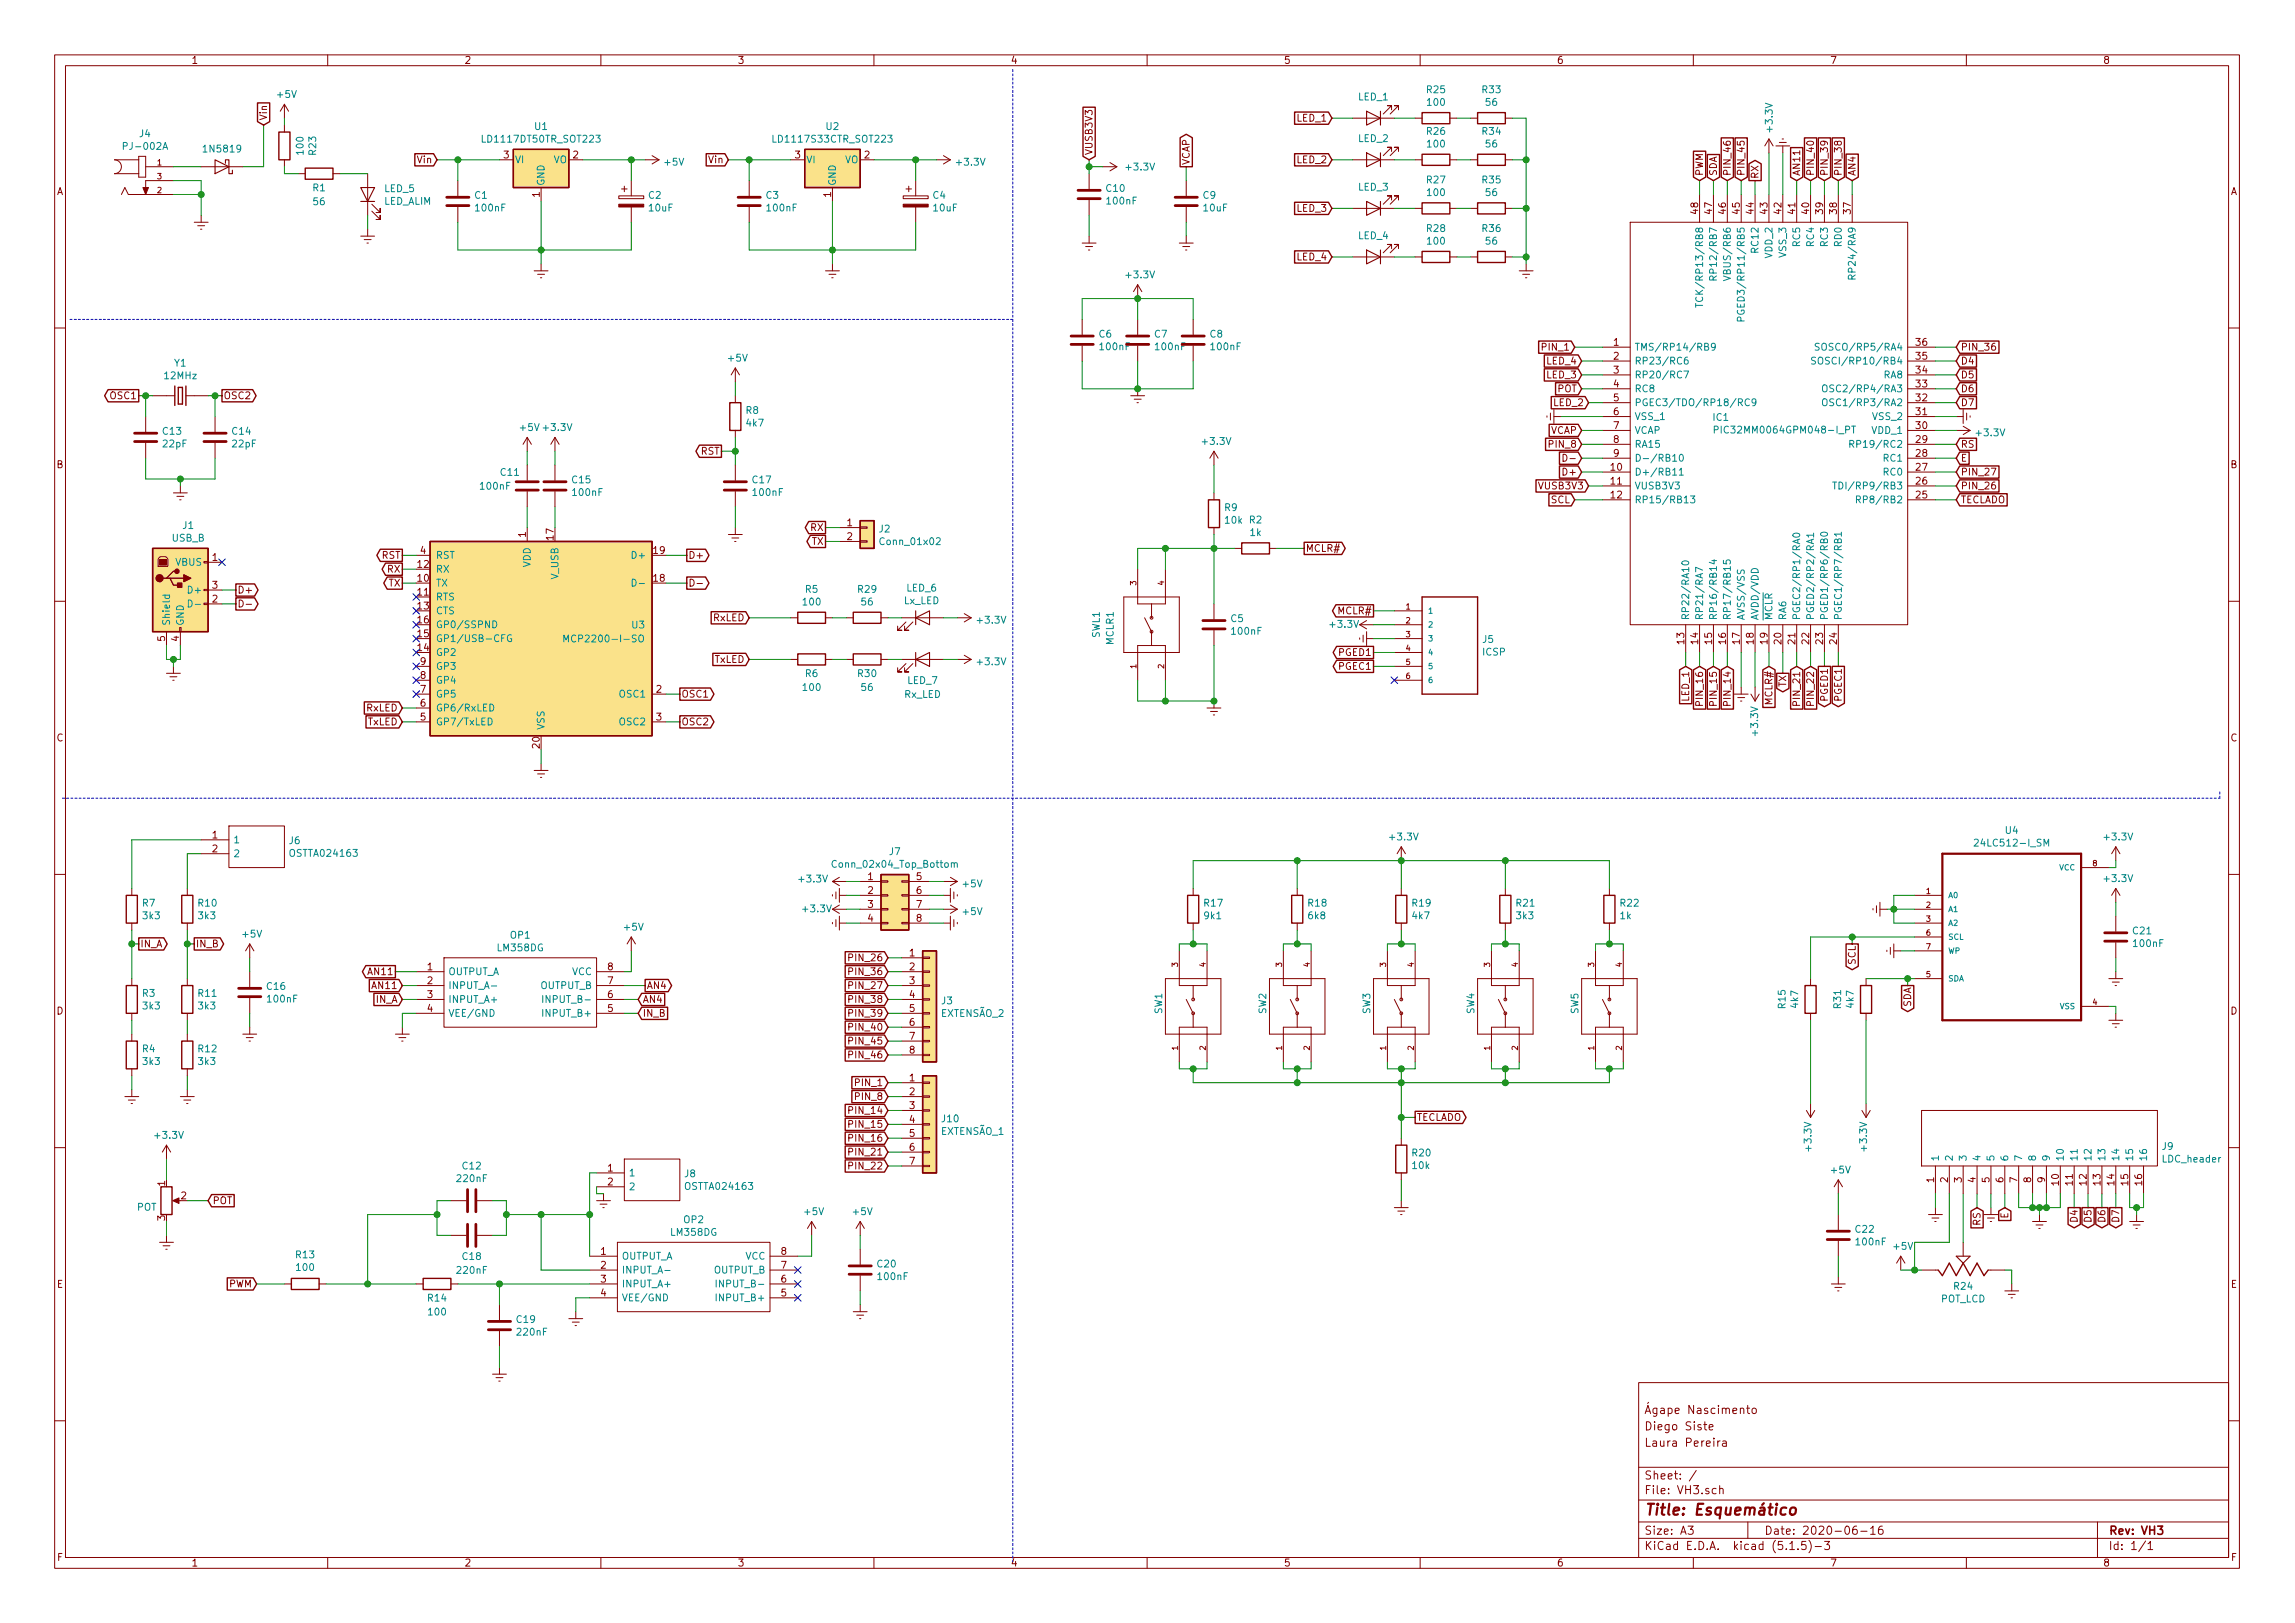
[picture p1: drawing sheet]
<svg xmlns="http://www.w3.org/2000/svg" width="420mm" height="297mm" viewBox="0 0 420 297" stroke-linecap="round" stroke-linejoin="round" font-family="sans-serif">
<defs><g id="words">
<text font-size="2.8" fill="#840000" x="301" y="277.3">Title: Esquemático</text>
<g font-size="2.1" fill="#840000">
<text x="301" y="261.8">Diego Siste</text>
<text x="301" y="258.8">Ágape Nascimento</text>
<text x="301" y="264.8">Laura Pereira</text>
<text x="301" y="273.5">File: VH3.sch</text>
<text x="301" y="270.8">Sheet: /</text>
<text x="301" y="280.9">Size: A3</text>
<text x="323" y="280.9">Date: 2020-06-16</text>
<text x="386" y="280.9">Rev: VH3</text>
<text x="301" y="283.7">KiCad E.D.A. kicad (5.1.5)-3</text>
<text x="386" y="283.7">Id: 1/1</text>
</g>
<g font-size="1.8" fill="#840000">
<text x="35" y="11.7">1</text>
<text x="85" y="11.7">2</text>
<text x="135" y="11.7">3</text>
<text x="185" y="11.7">4</text>
<text x="235" y="11.7">5</text>
<text x="285" y="11.7">6</text>
<text x="335" y="11.7">7</text>
<text x="385" y="11.7">8</text>
<text x="48.9" y="22.1" transform="rotate(-90 48.9 22.1)">Vin</text>
<text x="237.5" y="22.3">LED_1</text>
<text x="76.5" y="29.9">Vin</text>
<text x="92.2" y="29">3</text>
<text x="104.9" y="29">2</text>
<text x="129.8" y="29.9">Vin</text>
<text x="145.6" y="29">3</text>
<text x="158.3" y="29">2</text>
<text x="200" y="28.5" transform="rotate(-90 200 28.5)">VUSB3V3</text>
<text x="237.5" y="29.9">LED_2</text>
<text x="10.4" y="35.7">A</text>
<text x="217.8" y="30.3" transform="rotate(-90 217.8 30.3)">VCAP</text>
<text x="311.8" y="32.3" transform="rotate(-90 311.8 32.3)">PWM</text>
<text x="314.3" y="32.3" transform="rotate(-90 314.3 32.3)">SDA</text>
<text x="316.9" y="32.3" transform="rotate(-90 316.9 32.3)">PIN_46</text>
<text x="319.4" y="32.3" transform="rotate(-90 319.4 32.3)">PIN_45</text>
<text x="321.9" y="32.8" transform="rotate(-90 321.9 32.8)">RX</text>
<text x="329.6" y="32.3" transform="rotate(-90 329.6 32.3)">AN11</text>
<text x="332.1" y="32.3" transform="rotate(-90 332.1 32.3)">PIN_40</text>
<text x="334.6" y="32.3" transform="rotate(-90 334.6 32.3)">PIN_39</text>
<text x="337.2" y="32.3" transform="rotate(-90 337.2 32.3)">PIN_38</text>
<text x="339.7" y="32.3" transform="rotate(-90 339.7 32.3)">AN4</text>
<text x="408.4" y="35.7">A</text>
<text x="98.8" y="36.1" transform="rotate(-90 98.8 36.1)">1</text>
<text x="152.1" y="36.1" transform="rotate(-90 152.1 36.1)">1</text>
<text x="237.5" y="38.8">LED_3</text>
<text x="310.9" y="39.1" transform="rotate(-90 310.9 39.1)">48</text>
<text x="313.4" y="39.1" transform="rotate(-90 313.4 39.1)">47</text>
<text x="316" y="39.1" transform="rotate(-90 316 39.1)">46</text>
<text x="318.5" y="39.1" transform="rotate(-90 318.5 39.1)">45</text>
<text x="321.1" y="39.1" transform="rotate(-90 321.1 39.1)">44</text>
<text x="323.6" y="39.1" transform="rotate(-90 323.6 39.1)">43</text>
<text x="326.1" y="39.1" transform="rotate(-90 326.1 39.1)">42</text>
<text x="328.7" y="39.1" transform="rotate(-90 328.7 39.1)">41</text>
<text x="331.2" y="39.1" transform="rotate(-90 331.2 39.1)">40</text>
<text x="333.8" y="39.1" transform="rotate(-90 333.8 39.1)">39</text>
<text x="336.3" y="39.1" transform="rotate(-90 336.3 39.1)">38</text>
<text x="338.8" y="39.1" transform="rotate(-90 338.8 39.1)">37</text>
<text x="237.5" y="47.7">LED_4</text>
<text x="282.6" y="64.2">PIN_1</text>
<text x="295.4" y="63.3">1</text>
<text x="295.4" y="65.8">2</text>
<text x="350.8" y="65.8">35</text>
<text x="350.8" y="63.3">36</text>
<text x="358.9" y="64.2">PIN_36</text>
<text x="283.3" y="69.3">LED_3</text>
<text x="283.3" y="66.7">LED_4</text>
<text x="285.1" y="71.8">POT</text>
<text x="295.4" y="68.4">3</text>
<text x="295.4" y="70.9">4</text>
<text x="350.8" y="70.9">33</text>
<text x="350.8" y="68.4">34</text>
<text x="358.9" y="69.3">D5</text>
<text x="358.9" y="71.8">D6</text>
<text x="358.9" y="66.7">D4</text>
<text x="20.3" y="73.1">OSC1</text>
<text x="40.9" y="73.1">OSC2</text>
<text x="284.5" y="74.3">LED_2</text>
<text x="295.4" y="73.4">5</text>
<text x="295.4" y="76">6</text>
<text x="350.8" y="76">31</text>
<text x="350.8" y="73.4">32</text>
<text x="358.9" y="74.3">D7</text>
<text x="128.3" y="83.2">RST</text>
<text x="283.8" y="82">PIN_8</text>
<text x="283.9" y="79.4">VCAP</text>
<text x="295.4" y="78.5">7</text>
<text x="295.4" y="81.1">8</text>
<text x="295.4" y="83.6">9</text>
<text x="350.8" y="83.6">28</text>
<text x="350.8" y="81.1">29</text>
<text x="350.8" y="78.5">30</text>
<text x="358.9" y="82">RS</text>
<text x="10.4" y="85.7">B</text>
<text x="282" y="89.6">VUSB3V3</text>
<text x="286.5" y="87">D+</text>
<text x="294.9" y="86.1">10</text>
<text x="294.9" y="88.7">11</text>
<text x="350.8" y="88.7">26</text>
<text x="350.8" y="86.1">27</text>
<text x="358.9" y="89.6">PIN_26</text>
<text x="358.9" y="87">PIN_27</text>
<text x="358.9" y="84.5">E</text>
<text x="408.4" y="85.7">B</text>
<text x="284" y="92.1">SCL</text>
<text x="294.9" y="91.2">12</text>
<text x="350.8" y="91.2">25</text>
<text x="358.9" y="92.1">TECLADO</text>
<text x="77" y="101.4">4</text>
<text x="96.3" y="98.3" transform="rotate(-90 96.3 98.3)">1</text>
<text x="101.3" y="98.8" transform="rotate(-90 101.3 98.8)">17</text>
<text x="119.7" y="101.4">19</text>
<text x="148.4" y="97.2">RX</text>
<text x="148.6" y="99.7">TX</text>
<text x="155.1" y="96.3">1</text>
<text x="155.1" y="98.8">2</text>
<text x="239" y="101">MCLR#</text>
<text x="38.9" y="102.7">1</text>
<text x="38.9" y="107.7">3</text>
<text x="69.9" y="102.3">RST</text>
<text x="70.9" y="104.8">RX</text>
<text x="71.1" y="107.4">TX</text>
<text x="76.5" y="106.5">10</text>
<text x="76.5" y="103.9">12</text>
<text x="119.7" y="106.5">18</text>
<text x="126" y="102.3">D+</text>
<text x="38.9" y="110.3">2</text>
<text x="43.4" y="108.6">D+</text>
<text x="76.5" y="109">11</text>
<text x="76.5" y="111.5">13</text>
<text x="130.6" y="113.7">RxLED</text>
<text x="245.1" y="112.4">MCLR#</text>
<text x="30.2" y="117.4" transform="rotate(-90 30.2 117.4)">5</text>
<text x="32.8" y="117.4" transform="rotate(-90 32.8 117.4)">4</text>
<text x="76.5" y="119.2">14</text>
<text x="76.5" y="116.6">15</text>
<text x="76.5" y="114.1">16</text>
<text x="308.4" y="117.8" transform="rotate(-90 308.4 117.8)">13</text>
<text x="310.9" y="117.8" transform="rotate(-90 310.9 117.8)">14</text>
<text x="313.4" y="117.8" transform="rotate(-90 313.4 117.8)">15</text>
<text x="316" y="117.8" transform="rotate(-90 316 117.8)">16</text>
<text x="318.5" y="117.8" transform="rotate(-90 318.5 117.8)">17</text>
<text x="321.1" y="117.8" transform="rotate(-90 321.1 117.8)">18</text>
<text x="323.6" y="117.8" transform="rotate(-90 323.6 117.8)">19</text>
<text x="326.1" y="117.8" transform="rotate(-90 326.1 117.8)">20</text>
<text x="328.7" y="117.8" transform="rotate(-90 328.7 117.8)">21</text>
<text x="331.2" y="117.8" transform="rotate(-90 331.2 117.8)">22</text>
<text x="333.8" y="117.8" transform="rotate(-90 333.8 117.8)">23</text>
<text x="336.3" y="117.8" transform="rotate(-90 336.3 117.8)">24</text>
<text x="77" y="124.2">8</text>
<text x="77" y="121.7">9</text>
<text x="130.8" y="121.3">TxLED</text>
<text x="245.2" y="122.6">PGEC1</text>
<text x="245.2" y="120.1">PGED1</text>
<text x="327" y="125.7" transform="rotate(-90 327 125.7)">TX</text>
<text x="67.1" y="130.2">RxLED</text>
<text x="77" y="131.9">5</text>
<text x="77" y="129.3">6</text>
<text x="77" y="126.8">7</text>
<text x="120.2" y="126.8">2</text>
<text x="120.2" y="131.9">3</text>
<text x="124.7" y="127.7">OSC1</text>
<text x="309.2" y="128.3" transform="rotate(-90 309.2 128.3)">LED_1</text>
<text x="311.8" y="128.6" transform="rotate(-90 311.8 128.6)">PIN_16</text>
<text x="314.3" y="128.6" transform="rotate(-90 314.3 128.6)">PIN_15</text>
<text x="316.9" y="128.6" transform="rotate(-90 316.9 128.6)">PIN_14</text>
<text x="324.5" y="128.8" transform="rotate(-90 324.5 128.8)">MCLR#</text>
<text x="329.6" y="128.6" transform="rotate(-90 329.6 128.6)">PIN_21</text>
<text x="332.1" y="128.6" transform="rotate(-90 332.1 128.6)">PIN_22</text>
<text x="334.6" y="128.2" transform="rotate(-90 334.6 128.2)">PGED1</text>
<text x="337.2" y="128.2" transform="rotate(-90 337.2 128.2)">PGEC1</text>
<text x="10.4" y="135.7">C</text>
<text x="67.3" y="132.8">TxLED</text>
<text x="98.8" y="136.9" transform="rotate(-90 98.8 136.9)">20</text>
<text x="124.7" y="132.8">OSC2</text>
<text x="408.4" y="135.7">C</text>
<text x="38.9" y="153.5">1</text>
<text x="38.9" y="156">2</text>
<text x="158.9" y="161.1">1</text>
<text x="167.8" y="161.1">5</text>
<text x="158.9" y="163.6">2</text>
<text x="158.9" y="166.2">3</text>
<text x="167.8" y="163.6">6</text>
<text x="167.8" y="166.2">7</text>
<text x="25.7" y="173.4">IN_A</text>
<text x="35.8" y="173.4">IN_B</text>
<text x="158.9" y="168.7">4</text>
<text x="167.8" y="168.7">8</text>
<text x="67.6" y="178.5">AN11</text>
<text x="78.3" y="177.6">1</text>
<text x="111.3" y="177.6">8</text>
<text x="155.9" y="175.9">PIN_26</text>
<text x="155.9" y="178.5">PIN_36</text>
<text x="166.5" y="175">1</text>
<text x="166.5" y="177.6">2</text>
<text x="339.7" y="176.5" transform="rotate(-90 339.7 176.5)">SCL</text>
<text x="10.4" y="185.7">D</text>
<text x="68.4" y="181">AN11</text>
<text x="68.8" y="183.6">IN_A</text>
<text x="78.3" y="180.1">2</text>
<text x="78.3" y="182.7">3</text>
<text x="78.3" y="185.2">4</text>
<text x="111.3" y="185.2">5</text>
<text x="111.3" y="182.7">6</text>
<text x="111.3" y="180.1">7</text>
<text x="117.6" y="183.6">AN4</text>
<text x="118.4" y="181">AN4</text>
<text x="155.9" y="181">PIN_27</text>
<text x="155.9" y="183.6">PIN_38</text>
<text x="166.5" y="180.1">3</text>
<text x="166.5" y="182.7">4</text>
<text x="166.5" y="185.2">5</text>
<text x="349.9" y="184.4" transform="rotate(-90 349.9 184.4)">SDA</text>
<text x="408.4" y="185.7">D</text>
<text x="117.6" y="186.1">IN_B</text>
<text x="155.9" y="186.1">PIN_39</text>
<text x="155.9" y="188.6">PIN_40</text>
<text x="155.9" y="191.2">PIN_45</text>
<text x="166.5" y="187.7">6</text>
<text x="166.5" y="190.3">7</text>
<text x="155.9" y="193.7">PIN_46</text>
<text x="166.5" y="192.8">8</text>
<text x="166.5" y="197.9">1</text>
<text x="155.9" y="203.9">PIN_14</text>
<text x="156.8" y="198.8">PIN_1</text>
<text x="156.8" y="201.3">PIN_8</text>
<text x="166.5" y="200.4">2</text>
<text x="166.5" y="203">3</text>
<text x="155.9" y="206.4">PIN_15</text>
<text x="155.9" y="209">PIN_16</text>
<text x="166.5" y="205.5">4</text>
<text x="166.5" y="208.1">5</text>
<text x="259.3" y="205.1">TECLADO</text>
<text x="111.3" y="214.4">1</text>
<text x="155.9" y="214">PIN_22</text>
<text x="155.9" y="211.5">PIN_21</text>
<text x="166.5" y="210.6">6</text>
<text x="166.5" y="213.1">7</text>
<text x="30.2" y="217.1" transform="rotate(-90 30.2 217.1)">1</text>
<text x="33.2" y="219.5">2</text>
<text x="38.9" y="220.4">POT</text>
<text x="111.3" y="217">2</text>
<text x="354.1" y="216.4" transform="rotate(-90 354.1 216.4)">1</text>
<text x="356.6" y="216.4" transform="rotate(-90 356.6 216.4)">2</text>
<text x="359.2" y="216.4" transform="rotate(-90 359.2 216.4)">3</text>
<text x="361.7" y="216.4" transform="rotate(-90 361.7 216.4)">4</text>
<text x="364.2" y="216.4" transform="rotate(-90 364.2 216.4)">5</text>
<text x="366.8" y="216.4" transform="rotate(-90 366.8 216.4)">6</text>
<text x="369.3" y="216.4" transform="rotate(-90 369.3 216.4)">7</text>
<text x="371.9" y="216.4" transform="rotate(-90 371.9 216.4)">8</text>
<text x="374.4" y="216.4" transform="rotate(-90 374.4 216.4)">9</text>
<text x="376.9" y="216.9" transform="rotate(-90 376.9 216.9)">10</text>
<text x="379.5" y="216.9" transform="rotate(-90 379.5 216.9)">11</text>
<text x="382" y="216.9" transform="rotate(-90 382 216.9)">12</text>
<text x="384.6" y="216.9" transform="rotate(-90 384.6 216.9)">13</text>
<text x="387.1" y="216.9" transform="rotate(-90 387.1 216.9)">14</text>
<text x="389.6" y="216.9" transform="rotate(-90 389.6 216.9)">15</text>
<text x="392.2" y="216.9" transform="rotate(-90 392.2 216.9)">16</text>
<text x="30.2" y="223.4" transform="rotate(-90 30.2 223.4)">3</text>
<text x="362.6" y="224.3" transform="rotate(-90 362.6 224.3)">RS</text>
<text x="367.7" y="223" transform="rotate(-90 367.7 223)">E</text>
<text x="380.4" y="223.5" transform="rotate(-90 380.4 223.5)">D4</text>
<text x="382.9" y="223.5" transform="rotate(-90 382.9 223.5)">D5</text>
<text x="385.4" y="223.5" transform="rotate(-90 385.4 223.5)">D6</text>
<text x="388" y="223.5" transform="rotate(-90 388 223.5)">D7</text>
<text x="110" y="229.7">1</text>
<text x="110" y="232.2">2</text>
<text x="143" y="232.2">7</text>
<text x="143" y="229.7">8</text>
<text x="10.4" y="235.7">E</text>
<text x="41.9" y="235.6">PWM</text>
<text x="110" y="234.7">3</text>
<text x="110" y="237.3">4</text>
<text x="143" y="237.3">5</text>
<text x="143" y="234.7">6</text>
<text x="408.4" y="235.7">E</text>
<text x="10.5" y="285.7">F</text>
<text x="35" y="286.7">1</text>
<text x="85" y="286.7">2</text>
<text x="135" y="286.7">3</text>
<text x="185" y="286.7">4</text>
<text x="235" y="286.7">5</text>
<text x="285" y="286.7">6</text>
<text x="335" y="286.7">7</text>
<text x="385" y="286.7">8</text>
<text x="408.5" y="285.7">F</text>
</g>
<g font-size="1.8" fill="#008484">
<text x="50.9" y="17.9">+5V</text>
<text x="261.3" y="17.1">R25</text>
<text x="271.4" y="17.1">R33</text>
<text x="97.9" y="23.8">U1</text>
<text x="151.3" y="23.8">U2</text>
<text x="248.7" y="18.4">LED_1</text>
<text x="261.4" y="19.4">100</text>
<text x="272.1" y="19.4">56</text>
<text x="324.5" y="24" transform="rotate(-90 324.5 24)">+3.3V</text>
<text x="23.1" y="27.4">PJ-002A</text>
<text x="25.6" y="25.1">J4</text>
<text x="37.5" y="27.9">1N5819</text>
<text x="55.6" y="28.2" transform="rotate(-90 55.6 28.2)">100</text>
<text x="57.9" y="28.3" transform="rotate(-90 57.9 28.3)">R23</text>
<text x="88.8" y="26.1">LD1117DT50TR_SOT223</text>
<text x="94.2" y="29.9">VI</text>
<text x="101.3" y="29.9">VO</text>
<text x="142.1" y="26.1">LD1117S33CTR_SOT223</text>
<text x="147.6" y="29.9">VI</text>
<text x="154.7" y="29.9">VO</text>
<text x="248.7" y="26">LED_2</text>
<text x="261.3" y="24.7">R26</text>
<text x="261.4" y="27">100</text>
<text x="271.4" y="24.7">R34</text>
<text x="272.1" y="27">56</text>
<text x="57.3" y="35">R1</text>
<text x="70.4" y="35.2">LED_5</text>
<text x="99.7" y="34.1" transform="rotate(-90 99.7 34.1)">GND</text>
<text x="121.8" y="30.3">+5V</text>
<text x="153" y="34.1" transform="rotate(-90 153 34.1)">GND</text>
<text x="175.3" y="30.3">+3.3V</text>
<text x="202.6" y="35.1">C10</text>
<text x="206.3" y="31.2">+3.3V</text>
<text x="248.7" y="34.9">LED_3</text>
<text x="261.3" y="33.6">R27</text>
<text x="261.4" y="35.9">100</text>
<text x="271.4" y="33.6">R35</text>
<text x="272.1" y="35.9">56</text>
<text x="57.5" y="37.6">56</text>
<text x="70.2" y="37.5">LED_ALIM</text>
<text x="86.9" y="36.4">C1</text>
<text x="87.2" y="38.7">100nF</text>
<text x="118.8" y="36.4">C2</text>
<text x="118.9" y="38.7">10uF</text>
<text x="140.3" y="36.4">C3</text>
<text x="140.5" y="38.7">100nF</text>
<text x="170.8" y="36.4">C4</text>
<text x="171" y="38.7">10uF</text>
<text x="202.8" y="37.4">100nF</text>
<text x="220.3" y="36.4">C9</text>
<text x="220.4" y="38.7">10uF</text>
<text x="248.7" y="43.8">LED_4</text>
<text x="261.3" y="42.5">R28</text>
<text x="261.4" y="44.8">100</text>
<text x="271.4" y="42.5">R36</text>
<text x="272.1" y="44.8">56</text>
<text x="321.9" y="46" transform="rotate(-90 321.9 46)">RC12</text>
<text x="324.5" y="47.1" transform="rotate(-90 324.5 47.1)">VDD_2</text>
<text x="327" y="47" transform="rotate(-90 327 47)">VSS_3</text>
<text x="329.6" y="45" transform="rotate(-90 329.6 45)">RC5</text>
<text x="332.1" y="45" transform="rotate(-90 332.1 45)">RC4</text>
<text x="334.6" y="45" transform="rotate(-90 334.6 45)">RC3</text>
<text x="337.2" y="45" transform="rotate(-90 337.2 45)">RD0</text>
<text x="206.3" y="50.9">+3.3V</text>
<text x="314.3" y="49.9" transform="rotate(-90 314.3 49.9)">RP12/RB7</text>
<text x="316.9" y="50.4" transform="rotate(-90 316.9 50.4)">VBUS/RB6</text>
<text x="339.7" y="49.9" transform="rotate(-90 339.7 49.9)">RP24/RA9</text>
<text x="311.8" y="54" transform="rotate(-90 311.8 54)">TCK/RP13/RB8</text>
<text x="319.4" y="56.4" transform="rotate(-90 319.4 56.4)">PGED3/RP11/RB5</text>
<text x="201.2" y="61.8">C6</text>
<text x="201.5" y="64.1">100nF</text>
<text x="211.4" y="61.8">C7</text>
<text x="211.7" y="64.1">100nF</text>
<text x="221.6" y="61.8">C8</text>
<text x="221.8" y="64.1">100nF</text>
<text x="299.2" y="64.2">TMS/RP14/RB9</text>
<text x="334.1" y="64.2">SOSCO/RP5/RA4</text>
<text x="30.2" y="69.4">12MHz</text>
<text x="32" y="67.1">Y1</text>
<text x="133.4" y="66.2">+5V</text>
<text x="299.2" y="66.7">RP23/RC6</text>
<text x="299.2" y="69.3">RP20/RC7</text>
<text x="299.2" y="71.8">RC8</text>
<text x="334" y="66.7">SOSCI/RP10/RB4</text>
<text x="335.7" y="71.8">OSC2/RP4/RA3</text>
<text x="345" y="69.3">RA8</text>
<text x="136.6" y="75.8">R8</text>
<text x="299.2" y="74.3">PGEC3/TDO/RP18/RC9</text>
<text x="299.2" y="76.9">VSS_1</text>
<text x="313.7" y="77">IC1</text>
<text x="335.7" y="74.3">OSC1/RP3/RA2</text>
<text x="343" y="76.9">VSS_2</text>
<text x="29.9" y="79.6">C13</text>
<text x="29.9" y="81.9">22pF</text>
<text x="42.6" y="79.6">C14</text>
<text x="42.6" y="81.9">22pF</text>
<text x="95.3" y="78.9">+5V +3.3V</text>
<text x="136.7" y="78.1">4k7</text>
<text x="220.3" y="81.4">+3.3V</text>
<text x="299.2" y="79.4">VCAP</text>
<text x="299.2" y="82">RA15</text>
<text x="315.2" y="79.3">PIC32MM0064GPM048-I_PT</text>
<text x="340" y="82">RP19/RC2</text>
<text x="342.8" y="79.4">VDD_1</text>
<text x="362" y="79.8">+3.3V</text>
<text x="88.1" y="89.6">100nF</text>
<text x="91.7" y="87.1">C11</text>
<text x="104.8" y="88.5">C15</text>
<text x="137.8" y="88.5">C17</text>
<text x="299.2" y="87">D+/RB11</text>
<text x="299.2" y="89.6">VUSB3V3</text>
<text x="299.2" y="84.5">D-/RB10</text>
<text x="337.7" y="89.6">TDI/RP9/RB3</text>
<text x="345" y="87">RC0</text>
<text x="345" y="84.5">RC1</text>
<text x="105" y="90.8">100nF</text>
<text x="138" y="90.8">100nF</text>
<text x="224.2" y="93.5">R9</text>
<text x="224.4" y="95.8">10k</text>
<text x="228.8" y="95.8">R2</text>
<text x="299.2" y="92.1">RP15/RB13</text>
<text x="341" y="92.1">RP8/RB2</text>
<text x="31.5" y="99.1">USB_B</text>
<text x="33.5" y="96.8">J1</text>
<text x="161" y="97.4">J2</text>
<text x="161.4" y="99.8">Conn_01x02</text>
<text x="228.9" y="98.1">1k</text>
<text x="32.2" y="103.5">VBUS</text>
<text x="79.8" y="107.4">TX</text>
<text x="79.8" y="104.8">RX</text>
<text x="79.8" y="102.3">RST</text>
<text x="97.2" y="103.8" transform="rotate(-90 97.2 103.8)">VDD</text>
<text x="102.2" y="106" transform="rotate(-90 102.2 106)">V_USB</text>
<text x="116.1" y="102.3">D+</text>
<text x="34.8" y="108.6">D+</text>
<text x="79.8" y="109.9">RTS</text>
<text x="79.8" y="112.4">CTS</text>
<text x="147.1" y="110.8">100</text>
<text x="147.5" y="108.5">R5</text>
<text x="157.1" y="108.5">R29</text>
<text x="157.8" y="110.8">56</text>
<text x="165.5" y="110.6">Lx_LED</text>
<text x="166" y="108.3">LED_6</text>
<text x="225.4" y="113.9">C5</text>
<text x="309.2" y="113.6" transform="rotate(-90 309.2 113.6)">RP22/RA10</text>
<text x="311.8" y="113.6" transform="rotate(-90 311.8 113.6)">RP21/RA7</text>
<text x="314.3" y="113.6" transform="rotate(-90 314.3 113.6)">RP16/RB14</text>
<text x="316.9" y="113.6" transform="rotate(-90 316.9 113.6)">RP17/RB15</text>
<text x="319.4" y="113.6" transform="rotate(-90 319.4 113.6)">AVSS/VSS</text>
<text x="321.9" y="113.6" transform="rotate(-90 321.9 113.6)">AVDD/VDD</text>
<text x="324.5" y="113.6" transform="rotate(-90 324.5 113.6)">MCLR</text>
<text x="327" y="113.6" transform="rotate(-90 327 113.6)">RA6</text>
<text x="329.6" y="113.6" transform="rotate(-90 329.6 113.6)">PGEC2/RP1/RA0</text>
<text x="332.1" y="113.6" transform="rotate(-90 332.1 113.6)">PGED2/RP2/RA1</text>
<text x="334.6" y="113.6" transform="rotate(-90 334.6 113.6)">PGED1/RP6/RB0</text>
<text x="337.2" y="113.6" transform="rotate(-90 337.2 113.6)">PGEC1/RP7/RB1</text>
<text x="31.1" y="114.6" transform="rotate(-90 31.1 114.6)">Shield</text>
<text x="33.7" y="114.6" transform="rotate(-90 33.7 114.6)">GND</text>
<text x="79.8" y="117.5">GP1/USB-CFG</text>
<text x="79.8" y="115">GP0/SSPND</text>
<text x="104.4" y="117.6">MCP2200-I-SO</text>
<text x="115.7" y="115">U3</text>
<text x="179.1" y="114.1">+3.3V</text>
<text x="201.3" y="116.7" transform="rotate(-90 201.3 116.7)">SWL1</text>
<text x="203.9" y="118" transform="rotate(-90 203.9 118)">MCLR1</text>
<text x="225.6" y="116.2">100nF</text>
<text x="243.7" y="114.9">+3.3V</text>
<text x="271.4" y="120">ICSP</text>
<text x="271.5" y="117.7">J5</text>
<text x="79.8" y="120.1">GP2</text>
<text x="79.8" y="125.1">GP4</text>
<text x="79.8" y="122.6">GP3</text>
<text x="147.5" y="123.9">R6</text>
<text x="157.1" y="123.9">R30</text>
<text x="166.2" y="125.2">LED_7</text>
<text x="179.1" y="121.8">+3.3V</text>
<text x="79.8" y="130.2">GP6/RxLED</text>
<text x="79.8" y="127.7">GP5</text>
<text x="113.5" y="127.7">OSC1</text>
<text x="147.1" y="126.5">100</text>
<text x="157.8" y="126.5">56</text>
<text x="165.5" y="127.7">Rx_LED</text>
<text x="79.8" y="132.8">GP7/TxLED</text>
<text x="99.7" y="133.6" transform="rotate(-90 99.7 133.6)">VSS</text>
<text x="113.5" y="132.8">OSC2</text>
<text x="321.9" y="134.5" transform="rotate(-90 321.9 134.5)">+3.3V</text>
<text x="42.7" y="154.3">1</text>
<text x="53" y="154.5">J6</text>
<text x="254.6" y="153.8">+3.3V</text>
<text x="362.3" y="154.9">24LC512-I_SM</text>
<text x="367.2" y="152.6">U4</text>
<text x="385.4" y="153.8">+3.3V</text>
<text x="42.7" y="156.9">2</text>
<text x="53.3" y="156.8">OSTTA024163</text>
<text x="146.4" y="161.5">+3.3V</text>
<text x="152.9" y="158.8">Conn_02x04_Top_Bottom</text>
<text x="162.9" y="156.5">J7</text>
<text x="385.4" y="161.4">+3.3V</text>
<text x="26.1" y="165.9">R7</text>
<text x="36.3" y="165.9">R10</text>
<text x="147.1" y="167">+3.3V</text>
<text x="176.4" y="162.4">+5V</text>
<text x="176.4" y="167.5">+5V</text>
<text x="220.5" y="165.9">R17</text>
<text x="239.5" y="165.9">R18</text>
<text x="258.6" y="165.9">R19</text>
<text x="277.6" y="165.9">R21</text>
<text x="296.7" y="165.9">R22</text>
<text x="26.2" y="168.2">3k3</text>
<text x="36.4" y="168.2">3k3</text>
<text x="44.5" y="171.6">+5V</text>
<text x="93.5" y="171.8">OP1</text>
<text x="114.4" y="170.3">+5V</text>
<text x="220.5" y="168.2">9k1</text>
<text x="239.6" y="168.2">6k8</text>
<text x="258.6" y="168.2">4k7</text>
<text x="277.7" y="168.2">3k3</text>
<text x="296.6" y="168.2">1k</text>
<text x="390.6" y="171">C21</text>
<text x="390.7" y="173.3">100nF</text>
<text x="82" y="178.5">OUTPUT_A</text>
<text x="91.2" y="174.1">LM358DG</text>
<text x="104.7" y="178.5">VCC</text>
<text x="26.1" y="182.4">R3</text>
<text x="26.2" y="184.7">3k3</text>
<text x="36.3" y="182.4">R11</text>
<text x="36.4" y="184.7">3k3</text>
<text x="48.9" y="181.2">C16</text>
<text x="49.1" y="183.5">100nF</text>
<text x="82" y="181">INPUT_A-</text>
<text x="82" y="183.6">INPUT_A+</text>
<text x="98.9" y="181">OUTPUT_B</text>
<text x="100.3" y="183.6">INPUT_B-</text>
<text x="172.4" y="183.8">J3</text>
<text x="212.8" y="185.6" transform="rotate(-90 212.8 185.6)">SW1</text>
<text x="231.8" y="185.6" transform="rotate(-90 231.8 185.6)">SW2</text>
<text x="250.9" y="185.6" transform="rotate(-90 250.9 185.6)">SW3</text>
<text x="269.9" y="185.6" transform="rotate(-90 269.9 185.6)">SW4</text>
<text x="289" y="185.6" transform="rotate(-90 289 185.6)">SW5</text>
<text x="326.9" y="184.5" transform="rotate(-90 326.9 184.5)">R15</text>
<text x="329.2" y="184.4" transform="rotate(-90 329.2 184.4)">4k7</text>
<text x="337.1" y="184.5" transform="rotate(-90 337.1 184.5)">R31</text>
<text x="339.4" y="184.4" transform="rotate(-90 339.4 184.4)">4k7</text>
<text x="82" y="186.1">VEE/GND</text>
<text x="99.8" y="186.1">INPUT_B+</text>
<text x="172.2" y="186.1">EXTENSÃO_2</text>
<text x="26.1" y="192.6">R4</text>
<text x="26.2" y="194.9">3k3</text>
<text x="36.3" y="192.6">R12</text>
<text x="36.4" y="194.9">3k3</text>
<text x="28.5" y="208.4">+3.3V</text>
<text x="172.2" y="207.7">EXTENSÃO_1</text>
<text x="172.5" y="205.4">J10</text>
<text x="84.7" y="214">C12</text>
<text x="115.1" y="215.3">1</text>
<text x="125.4" y="215.5">J8</text>
<text x="258.6" y="211.6">R20</text>
<text x="258.6" y="214">10k</text>
<text x="331.6" y="210.5" transform="rotate(-90 331.6 210.5)">+3.3V</text>
<text x="335.3" y="214.8">+5V</text>
<text x="341.8" y="210.5" transform="rotate(-90 341.8 210.5)">+3.3V</text>
<text x="355" y="212.6" transform="rotate(-90 355 212.6)">1</text>
<text x="357.5" y="212.6" transform="rotate(-90 357.5 212.6)">2</text>
<text x="360" y="212.6" transform="rotate(-90 360 212.6)">3</text>
<text x="362.6" y="212.6" transform="rotate(-90 362.6 212.6)">4</text>
<text x="365.1" y="212.6" transform="rotate(-90 365.1 212.6)">5</text>
<text x="367.7" y="212.6" transform="rotate(-90 367.7 212.6)">6</text>
<text x="370.2" y="212.6" transform="rotate(-90 370.2 212.6)">7</text>
<text x="372.7" y="212.6" transform="rotate(-90 372.7 212.6)">8</text>
<text x="375.3" y="212.6" transform="rotate(-90 375.3 212.6)">9</text>
<text x="377.8" y="212.6" transform="rotate(-90 377.8 212.6)">10</text>
<text x="380.4" y="212.6" transform="rotate(-90 380.4 212.6)">11</text>
<text x="382.9" y="212.6" transform="rotate(-90 382.9 212.6)">12</text>
<text x="385.4" y="212.6" transform="rotate(-90 385.4 212.6)">13</text>
<text x="388" y="212.6" transform="rotate(-90 388 212.6)">14</text>
<text x="390.5" y="212.6" transform="rotate(-90 390.5 212.6)">15</text>
<text x="393.1" y="212.6" transform="rotate(-90 393.1 212.6)">16</text>
<text x="395.9" y="210.5">J9</text>
<text x="396" y="212.8">LDC_header</text>
<text x="25.1" y="221.6">POT</text>
<text x="83.8" y="216.3">220nF</text>
<text x="115.1" y="217.8">2</text>
<text x="125.7" y="217.8">OSTTA024163</text>
<text x="122.9" y="226.2">LM358DG</text>
<text x="125.2" y="223.9">OP2</text>
<text x="147.4" y="222.4">+5V</text>
<text x="156.3" y="222.4">+5V</text>
<text x="339.8" y="225.6">C22</text>
<text x="339.9" y="227.9">100nF</text>
<text x="54.2" y="230.3">R13</text>
<text x="54.4" y="232.6">100</text>
<text x="83.8" y="233.1">220nF</text>
<text x="84.7" y="230.6">C18</text>
<text x="113.8" y="230.5">OUTPUT_A</text>
<text x="113.8" y="233.1">INPUT_A-</text>
<text x="130.7" y="233.1">OUTPUT_B</text>
<text x="136.5" y="230.5">VCC</text>
<text x="160.7" y="232">C20</text>
<text x="346.8" y="228.7">+5V</text>
<text x="78.4" y="238.2">R14</text>
<text x="113.8" y="235.6">INPUT_A+</text>
<text x="113.8" y="238.2">VEE/GND</text>
<text x="131.6" y="238.2">INPUT_B+</text>
<text x="132.1" y="235.6">INPUT_B-</text>
<text x="160.9" y="234.3">100nF</text>
<text x="355.3" y="238.4">POT_LCD</text>
<text x="357.8" y="236.1">R24</text>
<text x="78.5" y="240.8">100</text>
<text x="94.6" y="242.1">C19</text>
<text x="94.8" y="244.4">220nF</text>
</g>
<g font-size="1.4" fill="#840000">
<text x="28.8" y="30.3">1</text>
<text x="28.8" y="35.3">2</text>
<text x="28.8" y="32.8">3</text>
<text x="208" y="107.1" transform="rotate(-90 208 107.1)">3</text>
<text x="213.1" y="107.1" transform="rotate(-90 213.1 107.1)">4</text>
<text x="257.4" y="111.5">1</text>
<text x="257.4" y="114.1">2</text>
<text x="257.4" y="116.6">3</text>
<text x="257.4" y="119.2">4</text>
<text x="208" y="122.3" transform="rotate(-90 208 122.3)">1</text>
<text x="213.1" y="122.3" transform="rotate(-90 213.1 122.3)">2</text>
<text x="257.4" y="121.7">5</text>
<text x="257.4" y="124.2">6</text>
<text x="383.2" y="158.5">8</text>
<text x="352.7" y="163.6">1</text>
<text x="352.7" y="166.2">2</text>
<text x="352.7" y="168.7">3</text>
<text x="352.7" y="171.2">6</text>
<text x="352.7" y="173.8">7</text>
<text x="215.6" y="176.9" transform="rotate(-90 215.6 176.9)">3</text>
<text x="220.7" y="176.9" transform="rotate(-90 220.7 176.9)">4</text>
<text x="234.7" y="176.9" transform="rotate(-90 234.7 176.9)">3</text>
<text x="239.8" y="176.9" transform="rotate(-90 239.8 176.9)">4</text>
<text x="253.7" y="176.9" transform="rotate(-90 253.7 176.9)">3</text>
<text x="258.8" y="176.9" transform="rotate(-90 258.8 176.9)">4</text>
<text x="272.8" y="176.9" transform="rotate(-90 272.8 176.9)">3</text>
<text x="277.9" y="176.9" transform="rotate(-90 277.9 176.9)">4</text>
<text x="291.8" y="176.9" transform="rotate(-90 291.8 176.9)">3</text>
<text x="296.9" y="176.9" transform="rotate(-90 296.9 176.9)">4</text>
<text x="352.7" y="178.9">5</text>
<text x="383.2" y="183.9">4</text>
<text x="215.6" y="192.2" transform="rotate(-90 215.6 192.2)">1</text>
<text x="220.7" y="192.2" transform="rotate(-90 220.7 192.2)">2</text>
<text x="234.7" y="192.2" transform="rotate(-90 234.7 192.2)">1</text>
<text x="239.8" y="192.2" transform="rotate(-90 239.8 192.2)">2</text>
<text x="253.7" y="192.2" transform="rotate(-90 253.7 192.2)">1</text>
<text x="258.8" y="192.2" transform="rotate(-90 258.8 192.2)">2</text>
<text x="272.8" y="192.2" transform="rotate(-90 272.8 192.2)">1</text>
<text x="277.9" y="192.2" transform="rotate(-90 277.9 192.2)">2</text>
<text x="291.8" y="192.2" transform="rotate(-90 291.8 192.2)">1</text>
<text x="296.9" y="192.2" transform="rotate(-90 296.9 192.2)">2</text>
</g>
<g font-size="1.4" fill="#008484">
<text x="261.4" y="112.3">1</text>
<text x="261.4" y="114.8">2</text>
<text x="261.4" y="117.4">3</text>
<text x="261.4" y="119.9">4</text>
<text x="261.4" y="122.5">5</text>
<text x="261.4" y="125">6</text>
<text x="377" y="159.3">VCC</text>
<text x="356.6" y="164.4">A0</text>
<text x="356.6" y="166.9">A1</text>
<text x="356.6" y="169.5">A2</text>
<text x="356.6" y="172">SCL</text>
<text x="356.6" y="179.6">SDA</text>
<text x="356.6" y="174.5">WP</text>
<text x="377.2" y="184.7">VSS</text>
</g>
</g></defs>
<g fill="none" stroke="#840000" stroke-width=".18">
<path d="M10 10h400v277h-400zM12 12h396v273.1h-396zM52.1 19.1l-.8 1.3M52.1 19.1v2.5M52.1 19.1l.7 1.3M60 10v2M110 10v2M160 10v2M210 10v2M260 10v2M310 10v2M360 10v2"/>
<path d="M22.2 35.6l.7-1.3 .6 1.3h8.2M25.4 29.2h-4.4a1.27 1.27 0 0 1 1.2 1.3 1.27 1.27 0 0 1-1.2 1.3h4.4M25.4 28.6h1.3v3.8h-1.3zM26.7 30.5h5M31.7 33.1h-5v2.5M36.8 30.5h7.6M36.8 39.4v1.3M52.1 22.9v1.3M52.1 29.2v1.3M54.6 31.8h1.3M61 31.8h1.2M67.3 31.8v7.6"/>
<path d="M68.1 38.6l1.5 1.6v-.8v.8h-.8M68.1 37.4l1.5 1.5v-.8v.8h-.8M83.8 33.1v2.8M83.8 37.9v2.8M91.4 29.2h2.6M99.1 34.3v2.6M104.1 29.2h2.6M113.3 35.9h4.6v.5h-4.6zM113.8 34.6h1M114.3 34.1v1M115.6 33.1v2.8M115.6 37.9v2.8"/>
<path d="M118.1 29.2h2.5M119.4 28.5l1.2 .7M120.6 29.2l-1.2 .8M137.2 33.1v2.8M137.2 37.9v2.8M144.8 29.2h2.5M152.4 34.3v2.6M157.5 29.2h2.5M165.4 35.9h4.5v.5h-4.5zM165.9 34.6h1M166.4 34.1v1M167.6 33.1v2.8"/>
<path d="M167.6 37.9v2.8M171.4 29.2h2.6M172.7 28.5l1.3 .7M174 29.2l-1.3 .8M199.4 31.8v2.8M199.4 36.6v2.8M201.9 30.5h2.6M203.2 29.8l1.3 .7M204.5 30.5l-1.3 .8M217.2 33.1v2.8M217.2 37.9v2.8M247.6 29.2h7.7"/>
<path d="M247.6 38.1h7.7M247.6 21.6h7.7M254.8 36.6v-.7h-.8h.8l-1.6 1.5M254.8 27.7v-.7h-.8h.8l-1.6 1.5M254.8 20.1v-.8h-.8h.8l-1.6 1.6M256 36.6v-.7h-.7h.7l-1.5 1.5M256 27.7v-.7h-.7h.7l-1.5 1.5M256 20.1v-.8h-.7h.7l-1.5 1.6M259.1 29.2h1.2M259.1 38.1h1.2M259.1 21.6h1.2M265.4 29.2h1.3"/>
<path d="M265.4 38.1h1.3M265.4 21.6h1.3M269.2 29.2h1.3M269.2 38.1h1.3M269.2 21.6h1.3M275.6 29.2h1.3M275.6 38.1h1.3M275.6 21.6h1.3M311.1 35.6v5.1M313.7 35.6v5.1M316.2 35.6v5.1M318.8 35.6v5.1"/>
<path d="M321.3 35.6v5.1M323.8 25.4v2.6M323.8 35.6v5.1M323.8 25.4l-.7 1.3M323.8 25.4l.8 1.3M325.1 26.7h2.6M325.8 26.1h1.2M326.3 25.4h.2M326.4 26.7v1.3M326.4 35.6v5.1M328.9 35.6v5.1M331.5 35.6v5.1"/>
<path d="M334 35.6v5.1M336.5 35.6v5.1M339.1 35.6v5.1M35.6 40.7h2.5M36.2 41.3h1.3M36.7 41.9h.3M66 43.2h2.6M66.7 43.9h1.2M67.2 44.5h.2M67.3 41.9v1.3M97.8 49.6h2.5M98.4 50.2h1.3"/>
<path d="M98.9 50.8h.3M99.1 48.3v1.3M151.1 49.6h2.6M151.8 50.2h1.2M152.3 50.8h.2M152.4 48.3v1.3M198.1 44.5h2.6M198.1 58.5v2.8M198.8 45.1h1.2M199.3 45.8h.2M199.4 43.2v1.3M208.3 52.1v2.5"/>
<path d="M208.3 58.5v2.8M208.3 52.1l-.8 1.3M208.3 52.1l.7 1.3M215.9 44.5h2.5M216.5 45.1h1.3M217 45.8h.3M217.2 43.2v1.3M218.4 58.5v2.8M247.6 47h7.7M254.8 45.5v-.8h-.8h.8l-1.6 1.6M256 45.5v-.8h-.7h.7l-1.5 1.6M259.1 47h1.2"/>
<path d="M265.4 47h1.3M269.2 47h1.3M275.6 47h1.3M278.1 49.6h2.6M278.8 50.2h1.2M279.3 50.8h.2M279.4 48.3v1.3M298.4 40.7h50.8v73.6h-50.8zM10 60h2M26.7 76.2v2.8M27.9 72.4h4.1M34 72.4h4.1"/>
<path d="M39.4 76.2v2.8M134.6 67.3v2.6M134.6 72.4v1.3M134.6 78.8v1.2M134.6 67.3l-.7 1.3M134.6 67.3l.8 1.3M198.1 63.3v2.8M207 72.4h2.5M207.6 73.1h1.3M208.2 73.7h.2M208.3 63.3v2.8M208.3 71.2v1.2"/>
<path d="M218.4 63.3v2.8M283.2 76.1v.3M283.8 75.6v1.3M284.5 76.2h1.2M284.5 75v2.5M293.4 63.5h5M293.4 66.1h5M293.4 68.6h5M293.4 78.8h5M293.4 76.2h5M293.4 73.7h5M293.4 71.2h5"/>
<path d="M349.2 63.5h5.1M349.2 66.1h5.1M349.2 68.6h5.1M349.2 78.8h5.1M349.2 76.2h5.1M349.2 73.7h5.1M349.2 71.2h5.1M358.1 78.8h2.6M358.1 76.2h1.3M359.4 75v2.5M359.4 78l1.3 .8M360 75.6v1.3"/>
<path d="M360.7 76.1v.3M360.7 78.8l-1.3 .7M408 60h2M26.7 81.1v2.8M31.7 90.2h2.6M32.4 90.8h1.3M32.9 91.5h.2M33 88.9v1.3M39.4 81.1v2.8M96.5 80l-.7 1.3M96.5 80v2.6M96.5 85.1v2.8"/>
<path d="M96.5 90v2.7M96.5 96.6v2.5M96.5 80l.8 1.3M101.6 80v2.6M101.6 85.1v2.8M101.6 90v2.7M101.6 80l-.8 1.3M101.6 80l.8 1.3M133.3 97.8h2.6M134 98.5h1.3M134.5 99.1h.2M134.6 85.1v2.8"/>
<path d="M134.6 90v2.7M134.6 96.6v1.2M153.7 96.6h3.8M153.7 99.1h3.8M157.5 99h1.2v.2h-1.2zM157.5 96.4h1.2v.3h-1.2zM222.2 82.6l-.7 1.3M222.2 82.6v2.5M222.2 90.2v1.3M222.2 96.6v1.2M222.2 82.6l.8 1.3M286.2 83.1a.64 .64 0 0 1 .7 .7 .64 .64 0 0 1-.7 .6z"/>
<path d="M287.4 83.9h1M293.4 86.4h5M293.4 88.9h5M293.4 91.5h5M293.4 83.9h5M293.4 81.3h5M349.2 86.4h5.1M349.2 88.9h5.1M349.2 91.5h5.1M349.2 83.9h5.1M349.2 81.3h5.1M364.6 85.7h.8l-.6 1.3"/>
<path d="M10 110h2M29 102.3l.3-.4h1.1l.3 .4v1.4h-1.7zM30.5 115.6v2.5M32.9 114.8h.2v.8h-.2zM33 115.6v2.5M37.3 110.4h.8v.3h-.8zM37.3 107.9h.8v.2h-.8zM37.3 102.8h.8v.2h-.8zM38.1 102.9h2.5M38.1 110.5h2.5M38.1 108h2.5M43.8 109.8a.64 .64 0 0 1 .7 .7 .64 .64 0 0 1-.7 .6z"/>
<path d="M45.1 110.6h1M76.2 101.6h2.5M126.3 106a.64 .64 0 0 1 .8 .6 .64 .64 0 0 1-.8 .7zM127.6 106.8h1M144.8 113.1h1.2M151.1 113.1h1.3M154.9 113.1h1.3M161.3 113.1h1.3M165.1 113.1h7.6M165.9 113.8l-1.6 1.6h.8h-.8v-.8M167.1 113.8l-1.5 1.6h.8h-.8v-.8M175.3 113.1h2.5"/>
<path d="M176.5 112.3l1.3 .8M176.5 119.9l1.3 .8M177.8 113.1l-1.3 .7M205.7 109.3h10.2v10.1h-10.2zM208.3 104.2v6.3h5.1v-6.3M209.5 113.1l1.3 2.5v2.5M210.8 110.5v2.6M222.2 110.5v2.8M222.2 115.4v2.7M226.1 100.4h1.2M232.4 100.4h1.3M248.9 114.3l1.3 .8"/>
<path d="M248.9 114.3h2.6M248.9 116.7v.3M249.6 116.2v1.3M250.2 113.6l-1.3 .7M250.2 116.9h1.3M250.2 115.6v2.5M255.3 119.4h5M255.3 114.3h5M255.3 111.8h5M255.3 116.9h5M308.6 114.3v5.1M311.1 114.3v5.1"/>
<path d="M313.7 114.3v5.1M316.2 114.3v5.1M318.8 114.3v5.1M321.3 114.3v5.1M323.8 114.3v5.1M326.4 114.3v5.1M328.9 114.3v5.1M331.5 114.3v5.1M334 114.3v5.1M336.5 114.3v5.1M408 110h2M30.5 123.2h2.5"/>
<path d="M31.1 123.9h1.3M31.6 124.5h.3M31.7 122v1.2M76.2 124.5h2.5M76.2 122h2.5M76.2 129.6h2.5M76.2 127h2.5M76.2 132.1h2.5M99.1 139.7v1.3M119.4 127h2.5M119.4 132.1h2.5M144.8 120.7h1.2"/>
<path d="M151.1 120.7h1.3M154.9 120.7h1.3M161.3 120.7h1.3M165.1 120.7h7.6M165.9 121.4l-1.6 1.6h.8h-.8v-.8M167.1 121.4l-1.5 1.6h.8h-.8v-.8M175.3 120.7h2.5M177.8 120.7l-1.3 .7M208.3 124.5v-6.4h5.1v6.4M221 129.6h2.5M221.6 130.2h1.3M222.1 130.8h.3"/>
<path d="M222.2 128.3v1.3M255.3 124.5h5M255.3 122h5M317.5 127h2.5M318.1 127.7h1.3M318.6 128.3h.3M318.8 125.8v1.2M320.5 127l.8 1.3M321.3 125.8v2.5M322.1 127l-.8 1.3M36.8 153.7h5.1M36.8 156.2h5.1"/>
<path d="M41.9 151.2h10.2v7.6h-10.2zM97.8 141h2.5M98.4 141.6h1.3M98.9 142.3h.3M256.5 155v2.5M256.5 155l-.7 1.2M256.5 155l.8 1.2M381 158.8h5.1M387.3 155v2.5M387.3 155l-.7 1.2M387.3 155l.8 1.2M10 160h2"/>
<path d="M24.1 162.6v1.3M24.1 168.9v1.3M24.1 179.1v1.3M34.3 162.6v1.3M34.3 168.9v1.3M34.3 179.1v1.3M45.7 172.8v2.5M45.7 177.8v2.8M45.7 172.8l-.7 1.2M45.7 172.8l.8 1.2M76.2 177.8h5.1M81.3 175.3h27.9v12.7h-27.9z"/>
<path d="M109.2 177.8h5.1M115.6 171.5l-.8 1.3M115.6 171.5v2.5M115.6 171.5l.7 1.3M152.4 166.4h2.5M152.4 163.7v.3M152.4 168.8v.3M152.4 161.3h2.5M152.4 166.4l1.3 .8M152.4 161.3l1.3 .8M153 163.2v1.3M153 168.3v1.3"/>
<path d="M153.7 163.9h1.2M153.7 168.9h1.2M153.7 162.6v2.5M153.7 167.7v2.5M153.7 165.6l-1.3 .8M153.7 160.6l-1.3 .7M155.4 175.2h.6l.1-.5-.7-.1v1.3M155.4 177.8l.6-.1 .1-.4-.7-.2v1.3M157.5 163.9h3.8M157.5 166.4h3.8M157.5 168.9h3.8M157.5 161.3h3.8"/>
<path d="M161.3 168.8h1.3v.3h-1.3zM161.3 166.3h1.3v.2h-1.3zM161.3 161.2h1.3v.3h-1.3zM161.3 163.7h1.3v.3h-1.3zM165.1 168.8h1.3v.3h-1.3zM165.1 166.3h1.3v.2h-1.3zM165.1 161.2h1.3v.3h-1.3zM165.1 163.7h1.3v.3h-1.3zM165.1 177.8h3.8M165.1 175.3h3.8M166.4 163.9h3.8M166.4 166.4h3.8"/>
<path d="M166.4 168.9h3.8M166.4 161.3h3.8M168.9 177.7h1.3v.3h-1.3zM168.9 175.2h1.3v.2h-1.3zM172.7 163.9h1.3M172.7 166.4h2.6M172.7 168.9h1.3M172.7 161.3h2.6M174 160.6l1.3 .7M174 165.6l1.3 .8M174 162.6v2.5M174 167.7v2.5"/>
<path d="M174.6 163.2v1.3M174.6 168.3v1.3M175.3 161.3l-1.3 .8M175.3 166.4l-1.3 .8M175.3 163.7v.3M175.3 168.8v.3M213.4 179.1h10.1v10.2h-10.1zM215.9 174v6.4h5.1v-6.4M218.4 162.6v1.3M218.4 168.9v1.3M232.4 179.1h10.2v10.2h-10.2zM234.9 174v6.4h5.1v-6.4"/>
<path d="M237.5 162.6v1.3M237.5 168.9v1.3M251.5 179.1h10.1v10.2h-10.1zM254 174v6.4h5.1v-6.4M256.5 162.6v1.3M256.5 168.9v1.3M270.5 179.1h10.2v10.2h-10.2zM273 174v6.4h5.1v-6.4M275.6 162.6v1.3M275.6 168.9v1.3M289.6 179.1h10.1v10.2h-10.1zM292.1 174v6.4h5.1v-6.4"/>
<path d="M294.6 162.6v1.3M294.6 168.9v1.3M331.5 179.1v1.3M341.6 179.1v1.3M342.9 166.3v.2M343.5 165.8v1.2M344.2 166.4h1.2M344.2 165.1v2.6M345.4 173.9v.3M346.1 173.4v1.3M346.7 174h1.3M346.7 172.8v2.5"/>
<path d="M350.5 163.9h5.1M350.5 166.4h5.1M350.5 168.9h5.1M350.5 179.1h5.1M350.5 171.5h5.1M350.5 174h5.1M386.1 179.1h2.5M386.7 179.7h1.3M387.3 162.6v2.5M387.3 167.7v2.8M387.3 172.5v2.8M387.3 177.8v1.3"/>
<path d="M387.3 162.6l-.7 1.3M387.3 162.6l.8 1.3M408 160h2M24.1 185.5v1.2M24.1 189.3v1.2M24.1 195.6v1.3M24.1 199.4v1.3M34.3 185.5v1.2M34.3 189.3v1.2M34.3 195.6v1.3M34.3 199.4v1.3M44.4 189.3h2.6"/>
<path d="M45.1 189.9h1.3M45.6 190.5h.2M45.7 182.7v2.8M45.7 188v1.3M72.4 189.3h2.5M73 189.9h1.3M73.5 190.5h.3M73.7 188v1.3M76.2 180.4h5.1M76.2 182.9h5.1M76.2 185.5h5.1M109.2 180.4h5.1"/>
<path d="M109.2 182.9h5.1M109.2 185.5h5.1M155.4 180.3h.6l.1-.5-.7-.1v1.2M155.4 185.4h.6l.1-.5-.7-.2v1.3M155.4 182.9l.6-.1 .1-.5-.7-.1v1.3M155.4 187.9h.6l.1-.5-.7-.1v1.3M155.4 190.5l.6-.1 .1-.4-.7-.2v1.3M155.4 193h.6l.1-.5-.7-.1v1.2M165.1 190.5h3.8M165.1 188h3.8M165.1 180.4h3.8M165.1 182.9h3.8"/>
<path d="M165.1 185.5h3.8M165.1 193.1h3.8M165.1 198.2h3.8M168.9 187.9h1.3v.2h-1.3zM168.9 190.4h1.3v.3h-1.3zM168.9 192.9h1.3v.3h-1.3zM168.9 185.3h1.3v.3h-1.3zM168.9 180.2h1.3v.3h-1.3zM168.9 182.8h1.3v.2h-1.3zM168.9 198h1.3v.3h-1.3zM215.9 194.3v-6.3h5.1v6.3M217.2 182.9l1.2 2.6v2.5"/>
<path d="M218.4 180.4v2.5M234.9 194.3v-6.3h5.1v6.3M236.2 182.9l1.3 2.6v2.5M237.5 180.4v2.5M254 194.3v-6.3h5.1v6.3M255.3 182.9l1.2 2.6v2.5M256.5 180.4v2.5M273 194.3v-6.3h5.1v6.3M274.3 182.9l1.3 2.6v2.5M275.6 180.4v2.5M292.1 194.3v-6.3h5.1v6.3M293.4 182.9l1.2 2.6v2.5"/>
<path d="M294.6 180.4v2.5M331.5 185.5v1.2M341.6 185.5v1.2M381 184.2h5.1M386.1 186.7h2.5M386.7 187.4h1.3M387.2 188h.3M387.2 180.4h.3M387.3 185.5v1.2M10 210h2M22.9 200.7h2.5M23.5 201.3h1.3"/>
<path d="M24 202h.3M30.5 209.6v2.5M30.5 209.6l-.8 1.3M30.5 209.6l.7 1.3M32 219.7h1M33 200.7h2.6M33.7 201.3h1.2M34.2 202h.2M82.5 219.7h2.8M87.4 219.7h2.8M109.2 219.7h2.6M109.2 214.7h5.1"/>
<path d="M109.2 217.2h5.1M110.5 218.5v1.2M114.3 212.1h10.2v7.6h-10.2zM155.4 213.3h.6l.1-.5-.7-.1v1.3M155.4 203.2l.6-.1 .1-.4-.7-.2v1.3M155.4 205.7h.6l.1-.5-.7-.1v1.2M155.4 208.3l.6-.1 .1-.5-.7-.1v1.3M155.4 210.8h.6l.1-.5-.7-.2v1.3M165.1 200.7h3.8M165.1 203.2h3.8M165.1 205.8h3.8M165.1 208.3h3.8"/>
<path d="M165.1 210.9h3.8M165.1 213.4h3.8M168.9 210.7h1.3v.3h-1.3zM168.9 213.3h1.3v.2h-1.3zM168.9 208.2h1.3v.2h-1.3zM168.9 203.1h1.3v.3h-1.3zM168.9 200.6h1.3v.2h-1.3zM168.9 205.6h1.3v.3h-1.3zM256.5 208.3v1.3M256.5 214.7v1.2M256.5 219.7v1.3M330.7 203.2l.8 1.3"/>
<path d="M331.5 202v2.5M332.2 203.2l-.7 1.3M336.5 215.9v2.6M336.5 215.9l-.7 1.3M336.5 215.9l.8 1.3M340.9 203.2l.7 1.3M341.6 202v2.5M342.4 203.2l-.8 1.3M351.8 203.2h43.2v10.2h-43.2zM354.3 213.4v5.1M356.9 213.4v5.1M359.4 213.4v5.1"/>
<path d="M361.9 213.4v5.1M364.5 213.4v5.1M367 213.4v5.1M369.6 213.4v5.1M372.1 213.4v5.1M374.6 213.4v5.1M377.2 213.4v5.1M379.7 213.4v5.1M382.3 213.4v5.1M384.8 213.4v5.1M387.3 213.4v5.1M389.9 213.4v5.1"/>
<path d="M392.4 213.4v5.1M408 210h2M29.2 227.4h2.5M29.8 228h1.3M30.4 228.6h.2M30.5 226.1v1.3M52.1 235h1.2M58.4 235h1.3M76.2 235h1.3M82.5 235h1.3M82.5 226.1h2.8M87.4 226.1h2.8"/>
<path d="M91.4 238.8v2.8M107.9 235h5.1M107.9 237.5h5.1M107.9 232.4h5.1M107.9 229.9h5.1M109.9 220.4h1.2M110.4 221h.2M113 227.4h28v12.7h-28zM141 235h5M141 237.5h5M141 232.4h5M141 229.9h5"/>
<path d="M148.6 223.6l-.8 1.2M148.6 223.6v2.5M148.6 223.6l.8 1.2M157.5 223.6v2.5M157.5 228.6v2.8M157.5 233.5v2.8M157.5 238.8v1.3M157.5 223.6l-.8 1.2M157.5 223.6l.7 1.2M255.3 221h2.5M255.9 221.7h1.3M256.4 222.3h.3"/>
<path d="M335.3 235h2.5M335.9 235.6h1.3M336.4 236.3h.3M336.5 222.3v2.8M336.5 227.1v2.8M336.5 233.7v1.3M348 229.9l-.8 1.3M348 229.9v2.5M348 229.9l.7 1.3M351.8 232.4h3M353.1 222.3h2.5M353.7 222.9h1.3"/>
<path d="M354.2 223.6h.3M354.3 221v1.3M359.4 227.4v2.5M363.2 222.3h2.6M363.9 222.9h1.2M364 232.4h3M364.4 223.6h.2M364.5 221v1.3M367 236.3h2.6M367.7 236.9h1.2M368.2 237.5h.2M368.3 235v1.3"/>
<path d="M372.1 223.6h2.5M372.7 224.2h1.3M373.3 224.8h.2M373.4 222.3v1.3M389.9 223.6h2.5M390.5 224.2h1.3M391 224.8h.3M391.2 222.3v1.3M90.2 251.5h2.5M90.8 252.1h1.3M91.3 252.8h.3M91.4 243.6v2.8"/>
<path d="M91.4 250.2v1.3M104.1 241.3h2.6M104.8 242h1.2M105.3 242.6h.2M105.4 240.1v1.2M156.2 240.1h2.5M156.8 240.7h1.3M157.4 241.3h.2M300 253h108v32.1h-108zM319.8 257.7h.5M320 257.2v1.3l.3 .2M320.8 257.8l.2-.1 .5 .1v.8l-.2 .1-.5-.1z"/>
<path d="M10 260h2M300 278.5h108M300 274.5h108M300 268.5h108M309 279.3h1l-.5 .6 .4 .1v.7l-.2 .1-.7-.1M310.5 269.1l-1.2 2M311.9 260.7h.6M312.1 260.2v1.3l.4 .2M312.9 261.2l.7-.1-.1-.3-.4-.1-.2 .2 .1 .7h.5M314.2 272.5l-.4-.1-.3 .3v.6l.3 .1 .4-.1M314.5 263.7v1M314.8 272.5l.2-.1 .4 .1 .1 .9"/>
<path d="M314.8 271.9v1.5M314.9 263.7l-.3 .1-.1 .2M315.4 263.8h.6l.1 .9M316.1 264.1h-.6l-.2 .2 .2 .4 .6-.1M320 278.5v3M339.9 279.3a.62 .62 0 0 0-.7 .6v.8l.3 .1 .5-.1v-.5l-.1-.3h-.4l-.3 .3M342.5 279.7l.4-.4v1.5M344.6 279.3a.59 .59 0 0 0-.7 .6l.1 .8 .2 .1 .5-.1 .1-.5-.2-.3h-.4l-.3 .3M384 278.5v6.6M408 260h2M60 285.1v1.9M110 285.1v1.9"/>
<path d="M160 285.1v1.9M210 285.1v1.9M260 285.1v1.9M300 281.5h108M310 285.1v1.9M327.7 283.6h.8M329.2 283.5v.1M330.6 282.1h-.7l-.1 .7 .2-.1h.5l.2 .3-.1 .5-.2 .1-.6-.1M331.2 281.9a1.71 1.71 0 0 1 0 2.3M332.3 283h1.2M334 282.1h.9l-.5 .6 .5 .1v.7l-.2 .1-.7-.1M340.7 280.2h1.1"/>
<path d="M342.5 280.8h.8M360 285.1v1.9M392.8 282l-1.3 2M393.2 282.5l.5-.4v1.5M393.2 283.6h.9"/>
<circle cx="210.8" cy="113.1" r=".25"/>
<circle cx="210.8" cy="115.6" r=".25"/>
<circle cx="218.4" cy="185.5" r=".25"/>
<circle cx="218.4" cy="182.9" r=".25"/>
<circle cx="237.5" cy="185.5" r=".25"/>
<circle cx="237.5" cy="182.9" r=".25"/>
<circle cx="256.5" cy="185.5" r=".25"/>
<circle cx="256.5" cy="182.9" r=".25"/>
<circle cx="275.6" cy="182.9" r=".25"/>
<circle cx="275.6" cy="185.5" r=".25"/>
<circle cx="294.6" cy="182.9" r=".25"/>
<circle cx="294.6" cy="185.5" r=".25"/>
</g>
<path d="M395 279.3h.9l-.4 .6 .4 .1v.7l-.2 .1-.7-.1" fill="none" stroke="#840000" stroke-width=".3"/>
<path d="M355.6 156.2h25.4v30.5h-25.4zM327 276a.68 .68 0 0 0-1 .3v.5l.1 .3 .2 .1 .6-.1M327.9 276.1a.53 .53 0 0 1 .5-.2 .53 .53 0 0 1 .4 .4l-.1 .5a.54 .54 0 0 1-.5 .4 .54 .54 0 0 1-.5-.4z" fill="none" stroke="#840000" stroke-width=".41"/>
<g fill="none" stroke="#840000" stroke-width=".25">
<path d="M47.1 18.8h2.3v3.5l-1.1 .6-1.2-.6zM198.3 19.6h2.2v9l-1.1 .6-1.1-.6zM51.1 24.2h2v5h-2zM55.9 30.8h5.1v2h-5.1zM75.9 28.1h3.5l.6 1.1-.6 1.2h-3.5zM94 27.3h10.1v7h-10.1zM129.3 28.1h3.4l.6 1.1-.6 1.2h-3.4zM147.3 27.3h10.2v7h-10.2zM216.1 25.2l1.1-.6 1.1 .6v5.3h-2.2zM237 28.1h6.2l.6 1.1-.6 1.2h-6.2zM237 20.5h6.2l.6 1.1-.6 1.1h-6.2zM237 37h6.2l.6 1.1-.6 1.2h-6.2z"/>
<path d="M260.3 37.1h5.1v2.1h-5.1zM260.3 28.2h5.1v2.1h-5.1zM260.3 20.6h5.1v2h-5.1zM270.5 37.1h5.1v2.1h-5.1zM270.5 28.2h5.1v2.1h-5.1zM270.5 20.6h5.1v2h-5.1zM310 27.7h2.3v4.7l-1.2 .7-1.1-.7zM312.6 28.3h2.2v4.1l-1.1 .7-1.1-.7zM315.1 25.2h2.2v7.2l-1.1 .7-1.1-.7zM317.7 25.2h2.2v7.2l-1.1 .7-1.1-.7zM320.2 30l1.1-.7 1.1 .7v3.1h-2.2zM327.8 27h2.2v5.4l-1.1 .7-1.1-.7z"/>
<path d="M330.4 25.2h2.2v7.2l-1.1 .7-1.1-.7zM332.9 25.2h2.2v7.2l-1.1 .7-1.1-.7zM335.4 25.2h2.3v7.2l-1.2 .7-1.1-.7zM338 28.2h2.2v4.2l-1.1 .7-1.1-.7zM237 45.9h6.2l.6 1.1-.6 1.1h-6.2zM260.3 46h5.1v2h-5.1zM270.5 46h5.1v2h-5.1zM19.8 71.3h5.6v2.2h-5.6l-.6-1.1zM32 70.6v3.6M32.6 70.9h.8v3.1h-.8zM34 70.6v3.6M40.6 71.3h5.7l.6 1.1-.6 1.1h-5.7z"/>
<path d="M133.6 73.7h2v5.1h-2zM281.7 62.4h6l.6 1.1-.6 1.2h-6zM282.7 67.5h6.2l.7 1.1-.7 1.1h-6.2zM282.7 65h6.2l.7 1.1-.7 1.1h-6.2zM283.6 77.7h5.3l.7 1.1-.7 1.1h-5.3zM284 72.6h6.2l.6 1.1-.6 1.1h-6.2zM284.8 70h4.1l.7 1.2-.7 1.1h-4.1zM358.8 67.5h3v2.2h-3l-.7-1.1zM358.8 72.6h3v2.2h-3l-.7-1.1zM358.8 70h3v2.3h-3l-.7-1.1zM358.8 65h3v2.2h-3l-.7-1.1zM358.8 62.4h7.2v2.3h-7.2l-.7-1.2z"/>
<path d="M78.7 99.1h40.7v35.6h-40.7zM128 81.5h4.1v2.2h-4.1l-.6-1.1zM148.1 95.4h3v2.3h-3l-.7-1.1zM148.4 98h2.7v2.2h-2.7l-.7-1.1zM157.5 95.3h2.5v5.1h-2.5zM221.2 91.5h2.1v5.1h-2.1zM227.3 99.4h5.1v2h-5.1zM238.8 99.2h6.8l.7 1.2-.7 1.1h-6.8zM281.2 87.8h9l.6 1.1-.6 1.2h-9zM283 80.2h5.9l.7 1.1-.7 1.1h-5.9zM283.6 90.4h4.1l.6 1.1-.6 1.1h-4.1zM285.5 85.3h3.4l.7 1.1-.7 1.1h-3.4z"/>
<path d="M285.5 82.7h3.4l.7 1.2-.7 1.1h-3.4zM358.8 87.8h7.2v2.3h-7.2l-.7-1.2zM358.8 90.4h8.7v2.2h-8.7l-.7-1.1zM358.8 85.3h7.2v2.2h-7.2l-.7-1.1zM358.8 82.7h1.7v2.3h-1.7l-.7-1.1zM358.8 80.2h3v2.2h-3l-.7-1.1zM27.9 100.4h10.2v15.2h-10.2zM30.5 105.8h.6l.6 1.3h1.3M31.1 105.8h2.6M32.4 104.6h-.7l-1.2 1.2h-.7M43.2 106.9h3.4l.6 1.1-.6 1.1h-3.4zM43.2 109.4h3.4l.6 1.1-.6 1.1h-3.4z"/>
<path d="M69.6 100.5h4.1v2.3h-4.1l-.6-1.2zM70.6 103.1h3.1v2.2h-3.1l-.6-1.1zM70.9 105.6h2.8v2.2h-2.8l-.6-1.1zM125.7 105.6h3.5l.6 1.1-.6 1.1h-3.5zM125.7 100.5h3.5l.6 1.1-.6 1.2h-3.5zM130.2 111.9h6.3l.7 1.2-.7 1.1h-6.3zM130.5 119.6h6l.7 1.1-.7 1.1h-6zM146 119.7h5.1v2h-5.1zM146 112.1h5.1v2h-5.1zM156.2 119.7h5.1v2h-5.1zM156.2 112.1h5.1v2h-5.1zM244.6 110.7h6.9v2.2h-6.9l-.7-1.1z"/>
<path d="M244.7 118.3h6.8v2.2h-6.8l-.6-1.1zM260.3 109.3h10.2v17.7h-10.2zM66.7 128.5h6.3l.7 1.1-.7 1.1h-6.3zM67 131h6l.7 1.1-.7 1.1h-6zM124.5 125.9h5.6l.6 1.1-.6 1.2h-5.6zM124.5 131h5.6l.6 1.1-.6 1.1h-5.6zM244.7 120.8h6.8v2.3h-6.8l-.6-1.1zM307.5 122.6l1.1-.6 1.1 .6v6.2h-2.2zM310 122.6l1.1-.6 1.2 .6v7.2h-2.3zM312.6 122.6l1.1-.6 1.1 .6v7.2h-2.2zM315.1 122.6l1.1-.6 1.1 .6v7.2h-2.2zM322.7 122.6l1.1-.6 1.2 .6v6.9h-2.3z"/>
<path d="M325.3 123.2h2.2v2.8l-1.1 .6-1.1-.6zM327.8 122.6l1.1-.6 1.1 .6v7.2h-2.2zM330.4 122.6l1.1-.6 1.1 .6v7.2h-2.2zM332.9 122h2.2v6.7l-1.1 .6-1.1-.6zM335.4 122h2.3v6.7l-1.2 .6-1.1-.6zM23.1 163.9h2v5h-2zM25.4 171.6h4.6l.6 1.2-.6 1.1h-4.6zM33.3 163.9h2v5h-2zM35.6 171.6h4.7l.6 1.2-.6 1.1h-4.7zM67 176.7h5.4v2.3h-5.4l-.7-1.2zM67.6 179.3h5.4l.7 1.1-.7 1.1h-5.4zM118.1 179.3h4.2l.7 1.1-.7 1.1h-4.2z"/>
<path d="M154.7 174.2h7.2l.7 1.1-.7 1.1h-7.2zM154.7 179.3h7.2l.7 1.1-.7 1.1h-7.2zM154.7 176.7h7.2l.7 1.1-.7 1.2h-7.2zM161.3 160.1h5.1v10.1h-5.1zM168.9 174h2.5v20.3h-2.5zM217.4 163.9h2.1v5h-2.1zM236.5 163.9h2v5h-2zM255.5 163.9h2.1v5h-2.1zM274.6 163.9h2v5h-2zM293.6 163.9h2.1v5h-2.1zM338 172.8h2.2v4l-1.1 .7-1.1-.7zM23.1 190.5h2v5.1h-2z"/>
<path d="M23.1 180.4h2v5.1h-2zM33.3 190.5h2v5.1h-2zM33.3 180.4h2v5.1h-2zM68.5 181.8h4.5l.7 1.1-.7 1.1h-4.5zM117.5 184.3h4.7v2.3h-4.7l-.7-1.1zM117.5 181.8h4.2v2.2h-4.2l-.7-1.1zM154.7 184.3h7.2l.7 1.2-.7 1.1h-7.2zM154.7 181.8h7.2l.7 1.1-.7 1.1h-7.2zM154.7 186.9h7.2l.7 1.1-.7 1.1h-7.2zM154.7 189.4h7.2l.7 1.1-.7 1.2h-7.2zM154.7 192h7.2l.7 1.1-.7 1.1h-7.2zM156 197h5.9l.7 1.2-.7 1.1h-5.9z"/>
<path d="M156 199.6h5.9l.7 1.1-.7 1.1h-5.9zM168.9 196.9h2.5v17.8h-2.5zM330.5 180.4h2v5.1h-2zM340.6 180.4h2v5.1h-2zM348.1 180.4h2.3v4.1l-1.2 .7-1.1-.7zM29.5 217.2h2v5.1h-2zM38.7 218.6h4.2v2.3h-4.2l-.6-1.2zM154.7 212.3h7.2l.7 1.1-.7 1.1h-7.2zM154.7 202.1h7.2l.7 1.1-.7 1.2h-7.2zM154.7 204.7h7.2l.7 1.1-.7 1.1h-7.2zM154.7 207.2h7.2l.7 1.1-.7 1.1h-7.2zM154.7 209.7h7.2l.7 1.2-.7 1.1h-7.2z"/>
<path d="M255.5 209.6h2.1v5.1h-2.1zM259.1 203.4h8.7l.6 1.1-.6 1.1h-8.7zM41.6 233.9h4.8l.6 1.1-.6 1.1h-4.8zM53.3 234h5.1v2h-5.1zM77.5 234h5v2h-5zM354.8 232.4l.8 1.1 1.3-2.3 1.2 2.3 1.3-2.3 1.3 2.3 1.2-2.3 1.3 2.3 .8-1.1M360.8 221.7l1.1-.7 1.2 .7v3h-2.3zM365.9 221.7l1.1-.7 1.1 .7v1.7h-2.2zM378.6 221h2.2v3.1l-1.1 .6-1.1-.6zM381.2 221h2.2v3.1l-1.1 .6-1.1-.6zM383.7 221h2.2v3.1l-1.1 .6-1.1-.6zM386.2 221h2.3v3.1l-1.2 .6-1.1-.6z"/>
</g>
<g fill="#840000" stroke="#840000" stroke-width=".18">
<path d="M26.2 34.3h1l-.5 1.3z"/>
<path d="M29.2 102.4h1.3v1h-1.3z"/>
<path d="M31.6 219.7l1.2-.5v1.1z"/>
<path d="M165.4 37.4h4.5v.5h-4.5z"/>
<path d="M113.3 37.4h4.6v.5h-4.6z"/>
</g>
<g fill="none" stroke="#008484" stroke-width=".18">
<path d="M22.6 26.7l.6-.1v-.4l-.6-.1v1.2M29.8 27.3l.5-1.2 .4 1.2M29.9 27h.7M88.3 24.8v1.2h.6M109.1 24.8h.8l-.5 .4 .4 .2 .1 .4-.3 .2-.5-.1M141.5 24.8v1.2h.6M162.5 24.8h.8l-.4 .4 .4 .2-.1 .6h-.5l-.2-.1M310.4 55.5v.7M310.4 55.9h1.3M310.6 54.4a.6 .6 0 0 0 .4 .8 .6 .6 0 0 0 .7-.6l-.1-.2M313.6 51.2v-.6l-.2-.1-.3 .1-.1 .6h1.2M314.2 50.5l-.6 .4"/>
<path d="M315.5 50.5l1.3 .4-1.3 .5M318.1 56.8a.59 .59 0 0 0 .6 .7 .59 .59 0 0 0 .6-.7h-.5v.2M318.7 58.7v-.6h-.5l-.1 .6h1.2M339 51.1v-.6l-.2-.2-.3 .1-.1 .7h1.2M339.6 50.3l-.6 .5M308.3 67.9h.8l-.5 1.3M308.9 65.4h-.3a.87 .87 0 0 0 0 1.2l.4-.1v-.5l-.4-.2-.2 .3M312.1 63.4h.5l.1-.4-.6-.2v1.3h.5l.2-.2v-.2l-.3-.3M313.8 78.6l.7-.1v-.4l-.7-.1v1.3M314 63.4l-.2 .2h-.4l-.1-.2 .1-.4 .4-.2 .2 .3v.7l-.2 .2-.4 .1M318.3 73.6h.6l.1-.2-.1-.3-.6-.1v1.3M318.6 73.6l.4 .7"/>
<path d="M320.3 73.1a.6 .6 0 0 0-.9 .4 .6 .6 0 0 0 .6 .8l.3-.2M321.5 73.5l-.3 .3-.3-.1-.1-.2v-.4l.4-.1 .3 .2-.1 .8-.2 .2-.3 .1M332.4 65.4h-.5l-.2 .1v.3l.6 .3 .1 .3-.3 .2h-.5M332.9 65.5l.3-.1a.44 .44 0 0 1 .5 .4v.7l-.3 .1h-.4a1.07 1.07 0 0 1-.1-1.1zM333 62.9l-.4-.1-.2 .2-.1 .2 .1 .2 .5 .2 .1 .3-.2 .2-.5-.1M333.6 63l.2-.2a.44 .44 0 0 1 .6 .5l-.1 .6-.2 .2-.4-.1a1.07 1.07 0 0 1-.1-1zM333.7 73.2l.2-.2a.45 .45 0 0 1 .6 .4l-.1 .7-.2 .2-.4-.1a1.07 1.07 0 0 1-.1-1zM333.7 70.6l.2-.2a.45 .45 0 0 1 .6 .5l-.1 .6-.2 .2h-.4a1.07 1.07 0 0 1-.1-1.1zM335.7 73.1l-.5-.1-.2 .1v.4l.6 .2 .1 .3-.2 .3-.5-.1M335.7 70.5l-.5-.1-.2 .2v.3l.6 .3 .1 .3-.2 .2h-.5M339 78h.7M339.3 78v1.3"/>
<path d="M171.4 98.5l.5-.1 .2 .4v.2l-.8 .7h.8M306.2 83.5l.4-.4v1.3M306.2 87h.8M306.2 84.4h.8M307.4 86l.4-.3v1.3M307.4 87h.8M307.6 83.3l.1-.2a.67 .67 0 0 1 .5 .7 .67 .67 0 0 1-.5 .6l-.2-.2-.1-.3zM309.5 90.8h.8l-.4 .4 .3 .2 .1 .4-.3 .2-.5-.1M328.3 97.8a.74 .74 0 0 1 1.2 .2 .72 .72 0 0 1-1.3-.1zM329.1 98.8v.6M329.5 98.7l-1.3 .4 1.3 .4M331.7 98.8v.6"/>
<path d="M332 98.7l-1.2 .4 1.2 .4M332 98h-1.2l.3 .3M332 97.6v.7M333.4 97.6a.74 .74 0 0 1 1.2 .2 .72 .72 0 0 1-1.3-.1zM333.9 98.9l.2-.3 .3 .1 .2 .1v.5h-1.3l.1-.6h.3l.2 .1v.5M335.5 88.2h.7M335.9 88.2v1.3M336.4 98.9l.3-.3 .3 .1 .1 .1v.5h-1.3l.2-.6h.2l.2 .1v.5M336.7 88.2a.64 .64 0 0 1 .7 .7 .64 .64 0 0 1-.7 .6zM337.1 97.8h-1.3l.4 .3M337.1 97.4v.7M338.7 81.3l.6-.1 .1-.2-.1-.3-.6-.1v1.3"/>
<path d="M339 81.3l.4 .6M339.9 91.4h.6v-.5l-.6-.1v1.2M340.2 91.4l.4 .6M29.8 108.9h1.2M30.3 108.9l-.1 .4 .2 .2 .6-.1v-.5M34.5 109.8a.64 .64 0 0 1 .7 .7 .64 .64 0 0 1-.7 .6zM35.7 110.6h1M90.2 113.6a.64 .64 0 0 1 .8 .7 .64 .64 0 0 1-.8 .6zM91.8 116.8h.5M92.5 116.2h-.7v1.2M93.6 116.2a.59 .59 0 0 0-.7 .6 .59 .59 0 0 0 .7 .6l.1-.5h-.3M103.2 117.5v-1.3l.4 .9 .5-.9v1.3"/>
<path d="M115.7 106a.64 .64 0 0 1 .8 .6 .64 .64 0 0 1-.8 .7zM117 116.4l.2-.2a.47 .47 0 0 1 .6 .4l-.1 .7-.2 .2-.4-.1a1 1 0 0 1-.1-1zM117 106.8h1M308 102.8a.74 .74 0 0 1 1.2 .3 .72 .72 0 0 1-1.3-.1zM311.7 104.4l-1.3-.6v.9M313.4 102.6h.8M313.8 102.4v.8l-.9-.3M315.5 102.6v.5l.6 .1-.1-.5 .3-.2h.3l.2 .2-.1 .5M89.4 131.4a.64 .64 0 0 1 .7 .6 .64 .64 0 0 1-.7 .7zM89.7 128.9a.64 .64 0 0 1 .7 .6 .64 .64 0 0 1-.7 .6zM153.1 157.6a.6 .6 0 0 0-.8 .4 .6 .6 0 0 0 .6 .7l.2-.1M174.2 158l.1-.1h.4v.8"/>
<path d="M174.2 157.9v.8M174.7 158.1l.2-.2h.3l.1 .8M361.4 153.7l.5-.1 .3 .3-.1 .2-.7 .7h.8M374.2 154.8v-1.2l.4 .9 .5-.9v1.2M90 180.5h.9M99.4 182.2v1.3M99.4 184.7v1.3M380.3 210.4v.7M121.7 232.5h1M131.1 234.3v1.2M131.1 236.8v1.3"/>
</g>
<g fill="none" stroke="#840000" stroke-width=".51">
<path d="M81.8 37.6h4.1M81.8 36.1h4.1M135.1 37.6h4.1M135.1 36.1h4.1M197.4 36.4h4M197.4 34.8h4M215.1 37.6h4.1M215.1 36.1h4.1M24.6 79.3h4.1M37.3 79.3h4.1M196.1 63h4.1M196.1 61.5h4.1"/>
<path d="M206.2 63h4.1M206.2 61.5h4.1M216.4 63h4.1M216.4 61.5h4.1M24.6 80.8h4.1M37.3 80.8h4.1M94.5 89.7h4.1M94.5 88.2h4.1M99.6 89.7h4M99.6 88.2h4M132.6 89.7h4.1M132.6 88.2h4.1"/>
<path d="M220.2 115.1h4.1M220.2 113.6h4.1M385.3 172.2h4.1M385.3 170.7h4.1M43.7 182.4h4.1M43.7 180.9h4.1M85.6 217.7v4.1M87.1 217.7v4.1M85.6 224.1v4M87.1 224.1v4M155.4 233.2h4.1M155.4 231.7h4.1"/>
<path d="M334.5 226.9h4.1M334.5 225.3h4.1M89.4 243.4h4.1M89.4 241.8h4.1"/>
</g>
<g fill="none" stroke="#840000" stroke-width=".2">
<path d="M39.4 29.2l2.5 1.3-2.5 1.3zM41.3 29.9v-.7h.6v2.6h.6v-.6M66 34.3h2.6l-1.3 2.6zM66 36.9h2.6M250.2 36.9l2.5 1.2-2.5 1.3zM250.2 28l2.5 1.2-2.5 1.3zM250.2 20.4l2.5 1.2-2.5 1.3zM252.7 20.4v2.5M252.7 28v2.5M252.7 36.9v2.5M250.2 45.8l2.5 1.2-2.5 1.3zM252.7 45.8v2.5"/>
<path d="M167.6 113.1l2.6-1.3v2.5zM167.6 111.8v2.5M167.6 119.4v2.6M167.6 120.7l2.6-1.3v2.6zM358.1 229.9h2.6l-1.3 1.3z"/>
</g>
<g fill="#fae28a" stroke="#fae28a" stroke-width=".18">
<path d="M27.9 100.4h10.2v15.2h-10.2z"/>
<path d="M157.5 95.3h2.5v5.1h-2.5z"/>
<path d="M147.3 27.3h10.2v7h-10.2z"/>
<path d="M168.9 174h2.5v20.3h-2.5z"/>
<path d="M94 27.3h10.1v7h-10.1z"/>
<path d="M168.9 196.9h2.5v17.8h-2.5z"/>
<path d="M161.3 160.1h5.1v10.1h-5.1z"/>
<path d="M78.7 99.1h40.7v35.6h-40.7z"/>
</g>
<g fill="#840000" stroke="#840000" stroke-width=".25">
<path d="M32.5 106.7h.8v.8h-.8z"/>
<path d="M33.7 105.2l1.2 .6-1.2 .7z"/>
<circle cx="29.2" cy="105.8" r=".63"/>
<circle cx="32.4" cy="104.6" r=".38"/>
</g>
<path d="M185.4 12.7v273.1M185.4 58.5h-172.7M11.4 146.1h395M406.4 146.1v-1.3" fill="none" stroke="#0000c2" stroke-width=".18" stroke-dasharray=".4 .4"/>
<g fill="none" stroke="#008400" stroke-width=".18">
<path d="M31.7 30.5h5.1M31.7 35.6h5.1M31.7 33.1h5.1v6.3M48.3 22.9v7.6h-3.9M52.1 21.6v1.3M52.1 30.5v1.3h2.5M62.2 31.8h5.1M67.3 39.4v2.5M80 29.2h11.4M83.8 29.2v3.9M99.1 36.9v11.4M106.7 29.2h11.4"/>
<path d="M115.6 29.2v3.9M133.3 29.2h11.5M137.2 29.2v3.9M152.4 36.9v11.4M160 29.2h11.4M167.6 29.2v3.9M199.4 30.5h2.5M199.4 29.2v2.6M199.4 39.4v3.8M217.2 30.5v2.6M243.8 29.2h3.8M243.8 21.6h3.8"/>
<path d="M243.8 38.1h3.8M255.3 29.2h3.8M255.3 21.6h3.8M255.3 38.1h3.8M266.7 29.2h2.5M266.7 21.6h2.5M266.7 38.1h2.5M276.9 29.2h2.5M276.9 21.6h2.5v26.7M276.9 38.1h2.5M311.1 33.1v2.5M313.7 33.1v2.5"/>
<path d="M316.2 33.1v2.5M318.8 33.1v2.5M321.3 33.1v2.5M323.8 28v7.6M326.4 28v7.6M328.9 33.1v2.5M331.5 33.1v2.5M334 33.1v2.5M336.5 33.1v2.5M339.1 33.1v2.5M83.8 40.7v5.1h31.8v-5.1M137.2 40.7v5.1h30.4v-5.1"/>
<path d="M198.1 58.5v-3.9h20.3v3.9M208.3 54.6v3.9M217.2 40.7v2.5M243.8 47h3.8M255.3 47h3.8M266.7 47h2.5M276.9 47h2.5M25.4 72.4h2.5M26.7 72.4v3.8M38.1 72.4h2.5M39.4 72.4v3.8M134.6 69.9v2.5"/>
<path d="M198.1 66.1v5.1h20.3v-5.1M208.3 66.1v5.1M285.7 76.2h7.7M288.3 63.5h5.1M289.6 68.6h3.8M289.6 66.1h3.8M289.6 71.2h3.8M289.6 78.8h3.8M290.8 73.7h2.6M354.3 76.2h3.8M354.3 68.6h3.8M354.3 66.1h3.8"/>
<path d="M354.3 71.2h3.8M354.3 78.8h3.8M354.3 63.5h3.8M354.3 73.7h3.8M26.7 83.9v3.8h12.7v-3.8M33 87.7v1.2M96.5 82.6v2.5M96.5 92.7v3.9M101.6 82.6v2.5M101.6 92.7v3.9M132.1 82.6h2.5M134.6 80v5.1"/>
<path d="M134.6 92.7v3.9M151.1 99.1h2.6M151.1 96.6h2.6M222.2 85.1v5.1M222.2 97.8v12.7M288.3 91.5h5.1M289.6 81.3h3.8M289.6 83.9h3.8M289.6 86.4h3.8M290.8 88.9h2.6M354.3 91.5h3.8M354.3 81.3h3.8"/>
<path d="M354.3 83.9h3.8M354.3 86.4h3.8M354.3 88.9h3.8M30.5 118.1v2.6h2.5v-2.6M40.6 110.5h2.6M40.6 108h2.6M73.7 101.6h2.5M73.7 106.7h2.5M73.7 104.2h2.5M121.9 101.6h3.8M121.9 106.7h3.8M137.2 113.1h7.6"/>
<path d="M152.4 113.1h2.5M162.6 113.1h2.5M172.7 113.1h2.6M213.4 100.4v3.8M222.2 118.1v10.2h-13.9v-3.8M226.1 100.4h-17.8v3.8M233.7 100.4h5.1M251.5 114.3h3.8M251.5 116.9h3.8M251.5 119.4h3.8M251.5 111.8h3.8M308.6 119.4v2.6"/>
<path d="M311.1 119.4v2.6M313.7 119.4v2.6M316.2 119.4v2.6M318.8 119.4v6.4M321.3 119.4v6.4M323.8 119.4v2.6M326.4 119.4v3.8M328.9 119.4v2.6M331.5 119.4v2.6M334 119.4v2.6M336.5 119.4v2.6M31.7 120.7v1.3"/>
<path d="M73.7 132.1h2.5M73.7 129.6h2.5M99.1 137.2v2.5M121.9 127h2.6M121.9 132.1h2.6M137.2 120.7h7.6M152.4 120.7h2.5M162.6 120.7h2.5M172.7 120.7h2.6M213.4 124.5v3.8M251.5 122h3.8M36.8 153.7h-12.7v8.9"/>
<path d="M36.8 156.2h-2.5v6.4M237.5 157.5v5.1M256.5 157.5v5.1M275.6 157.5v5.1M387.3 157.5v1.3h-1.2M24.1 172.8h1.3M24.1 170.2v8.9M34.3 172.8h1.3M34.3 170.2v8.9M45.7 175.3v2.5M72.4 177.8h3.8M115.6 174v3.8h-1.3"/>
<path d="M154.9 166.4h2.6M154.9 163.9h2.6M154.9 168.9h2.6M154.9 161.3h2.6M162.6 175.3h2.5M162.6 177.8h2.5M170.2 166.4h2.5M170.2 163.9h2.5M170.2 168.9h2.5M170.2 161.3h2.5M215.9 174v-1.2h5.1v1.2M218.4 162.6v-5.1h76.2v5.1"/>
<path d="M218.4 170.2v2.6M234.9 174v-1.2h5.1v1.2M237.5 170.2v2.6M254 174v-1.2h5.1v1.2M256.5 170.2v2.6M273 174v-1.2h5.1v1.2M275.6 170.2v2.6M292.1 174v-1.2h5.1v1.2M294.6 170.2v2.6M339.1 171.5v1.3M341.6 179.1h8.9M345.4 166.4h5.1"/>
<path d="M348 174h2.5M349.2 179.1v1.3M350.5 163.9h-3.8v5h3.8M350.5 171.5h-19v7.6M387.3 165.1v2.6M387.3 175.3v2.5M24.1 186.7v2.6M24.1 196.9v2.5M34.3 186.7v2.6M34.3 196.9v2.5M45.7 185.5v2.5M73.7 180.4h2.5"/>
<path d="M73.7 182.9h2.5M76.2 185.5h-2.5v2.5M114.3 185.5h2.5M114.3 180.4h3.8M114.3 182.9h2.5M162.6 198.2h2.5M162.6 185.5h2.5M162.6 188h2.5M162.6 180.4h2.5M162.6 193.1h2.5M162.6 190.5h2.5M162.6 182.9h2.5"/>
<path d="M215.9 194.3v1.3h5.1v-1.3M218.4 195.6v2.6h76.2v-2.6M234.9 194.3v1.3h5.1v-1.3M237.5 195.6v2.6M254 194.3v1.3h5.1v-1.3M256.5 195.6v12.7M273 194.3v1.3h5.1v-1.3M275.6 195.6v2.6M292.1 194.3v1.3h5.1v-1.3M331.5 186.7v15.3M341.6 186.7v15.3M386.1 184.2h1.2v1.3"/>
<path d="M30.5 212.1v3.8M34.3 219.7h3.8M82.5 219.7h-2.5v6.4h2.5M90.2 219.7h2.5v6.4h-2.5M109.2 214.7h-1.3v15.2M109.2 217.2v1.3h1.3M162.6 213.4h2.5M162.6 210.9h2.5M162.6 208.3h2.5M162.6 205.8h2.5M162.6 203.2h2.5M162.6 200.7h2.5"/>
<path d="M256.5 215.9v3.8M256.5 204.5h2.6M336.5 218.5v3.8M354.3 218.5v2.5M356.9 218.5v8.9h-6.4v5M359.4 218.5v8.9M361.9 218.5v2.5M364.5 218.5v2.5M367 218.5v2.5M369.6 218.5v2.5h7.6v-2.5M372.1 218.5v2.5M374.6 218.5v2.5"/>
<path d="M379.7 218.5v2.5M382.3 218.5v2.5M384.8 218.5v2.5M387.3 218.5v2.5M389.9 218.5v2.5h2.5v-2.5M30.5 223.6v2.5M47 235h5.1M59.7 235h16.5M80 222.3h-12.7v12.7M83.8 235h24.1M91.4 235v3.8M92.7 222.3h15.2"/>
<path d="M99.1 222.3v10.1h8.8M107.9 237.5h-2.5v2.6M148.6 226.1v3.8h-2.6M157.5 226.1v2.5M157.5 236.3v2.5M336.5 229.9v3.8M348 232.4h3.8M367 232.4h1.3v2.6M373.4 221v1.3M391.2 221v1.3M91.4 246.4v3.8"/>
</g>
<g fill="#008400" stroke="#008400" stroke-width=".25">
<circle cx="222.3" cy="100.4" r=".51"/>
<circle cx="213.4" cy="100.4" r=".51"/>
<circle cx="213.4" cy="128.3" r=".51"/>
<circle cx="222.3" cy="128.3" r=".51"/>
<circle cx="279.4" cy="38.1" r=".51"/>
<circle cx="279.4" cy="47" r=".51"/>
<circle cx="115.6" cy="29.2" r=".51"/>
<circle cx="339.1" cy="171.5" r=".51"/>
<circle cx="279.4" cy="29.2" r=".51"/>
<circle cx="237.5" cy="195.6" r=".51"/>
<circle cx="350.5" cy="232.4" r=".51"/>
<circle cx="36.8" cy="35.6" r=".51"/>
<circle cx="346.7" cy="166.4" r=".51"/>
<circle cx="256.5" cy="204.5" r=".51"/>
<circle cx="294.6" cy="195.6" r=".51"/>
<circle cx="275.6" cy="198.2" r=".51"/>
<circle cx="275.6" cy="195.6" r=".51"/>
<circle cx="256.5" cy="198.2" r=".51"/>
<circle cx="256.5" cy="195.6" r=".51"/>
<circle cx="237.5" cy="198.2" r=".51"/>
<circle cx="24.1" cy="172.8" r=".51"/>
<circle cx="99.1" cy="222.3" r=".51"/>
<circle cx="218.4" cy="195.6" r=".51"/>
<circle cx="34.3" cy="172.8" r=".51"/>
<circle cx="91.4" cy="235" r=".51"/>
<circle cx="294.6" cy="172.8" r=".51"/>
<circle cx="275.6" cy="172.8" r=".51"/>
<circle cx="237.5" cy="157.5" r=".51"/>
<circle cx="256.5" cy="172.8" r=".51"/>
<circle cx="256.5" cy="157.5" r=".51"/>
<circle cx="275.6" cy="157.5" r=".51"/>
<circle cx="237.5" cy="172.8" r=".51"/>
<circle cx="218.4" cy="172.8" r=".51"/>
<circle cx="137.2" cy="29.2" r=".51"/>
<circle cx="108" cy="222.3" r=".51"/>
<circle cx="80" cy="222.3" r=".51"/>
<circle cx="67.3" cy="235" r=".51"/>
<circle cx="92.7" cy="222.3" r=".51"/>
<circle cx="391.2" cy="221" r=".51"/>
<circle cx="373.4" cy="221" r=".51"/>
<circle cx="372.1" cy="221" r=".51"/>
<circle cx="374.6" cy="221" r=".51"/>
<circle cx="199.4" cy="30.5" r=".51"/>
<circle cx="39.4" cy="72.4" r=".51"/>
<circle cx="26.7" cy="72.4" r=".51"/>
<circle cx="33" cy="87.7" r=".51"/>
<circle cx="167.6" cy="29.2" r=".51"/>
<circle cx="208.3" cy="71.2" r=".51"/>
<circle cx="208.3" cy="54.6" r=".51"/>
<circle cx="349.2" cy="179.1" r=".51"/>
<circle cx="83.8" cy="29.2" r=".51"/>
<circle cx="99.1" cy="45.8" r=".51"/>
<circle cx="31.8" cy="120.7" r=".51"/>
<circle cx="134.6" cy="82.6" r=".51"/>
<circle cx="152.4" cy="45.8" r=".51"/>
</g>
<g fill="none" stroke="#000084" stroke-width=".18">
<path d="M40 102.3l1.2 1.2M41.2 102.3l-1.2 1.2M75.6 118.8l1.2 1.2M75.6 116.3l1.2 1.2M75.6 113.7l1.2 1.2M75.6 111.2l1.2 1.2M75.6 108.6l1.2 1.3M76.8 118.8l-1.2 1.2M76.8 116.3l-1.2 1.2M76.8 113.7l-1.2 1.2M76.8 111.2l-1.2 1.2M76.8 108.6l-1.2 1.3"/>
<path d="M75.6 126.4l1.2 1.2M75.6 123.9l1.2 1.2M75.6 121.3l1.2 1.3M76.8 126.4l-1.2 1.2M76.8 123.9l-1.2 1.2M76.8 121.3l-1.2 1.3M254.7 123.9l1.2 1.2M255.9 123.9l-1.2 1.2M145.4 234.4l1.3 1.2M145.4 231.8l1.3 1.3M145.4 236.9l1.3 1.2M146.7 234.4l-1.3 1.2"/>
<path d="M146.7 231.8l-1.3 1.3M146.7 236.9l-1.3 1.2"/>
</g>
<use href="#words"/>
</svg>
